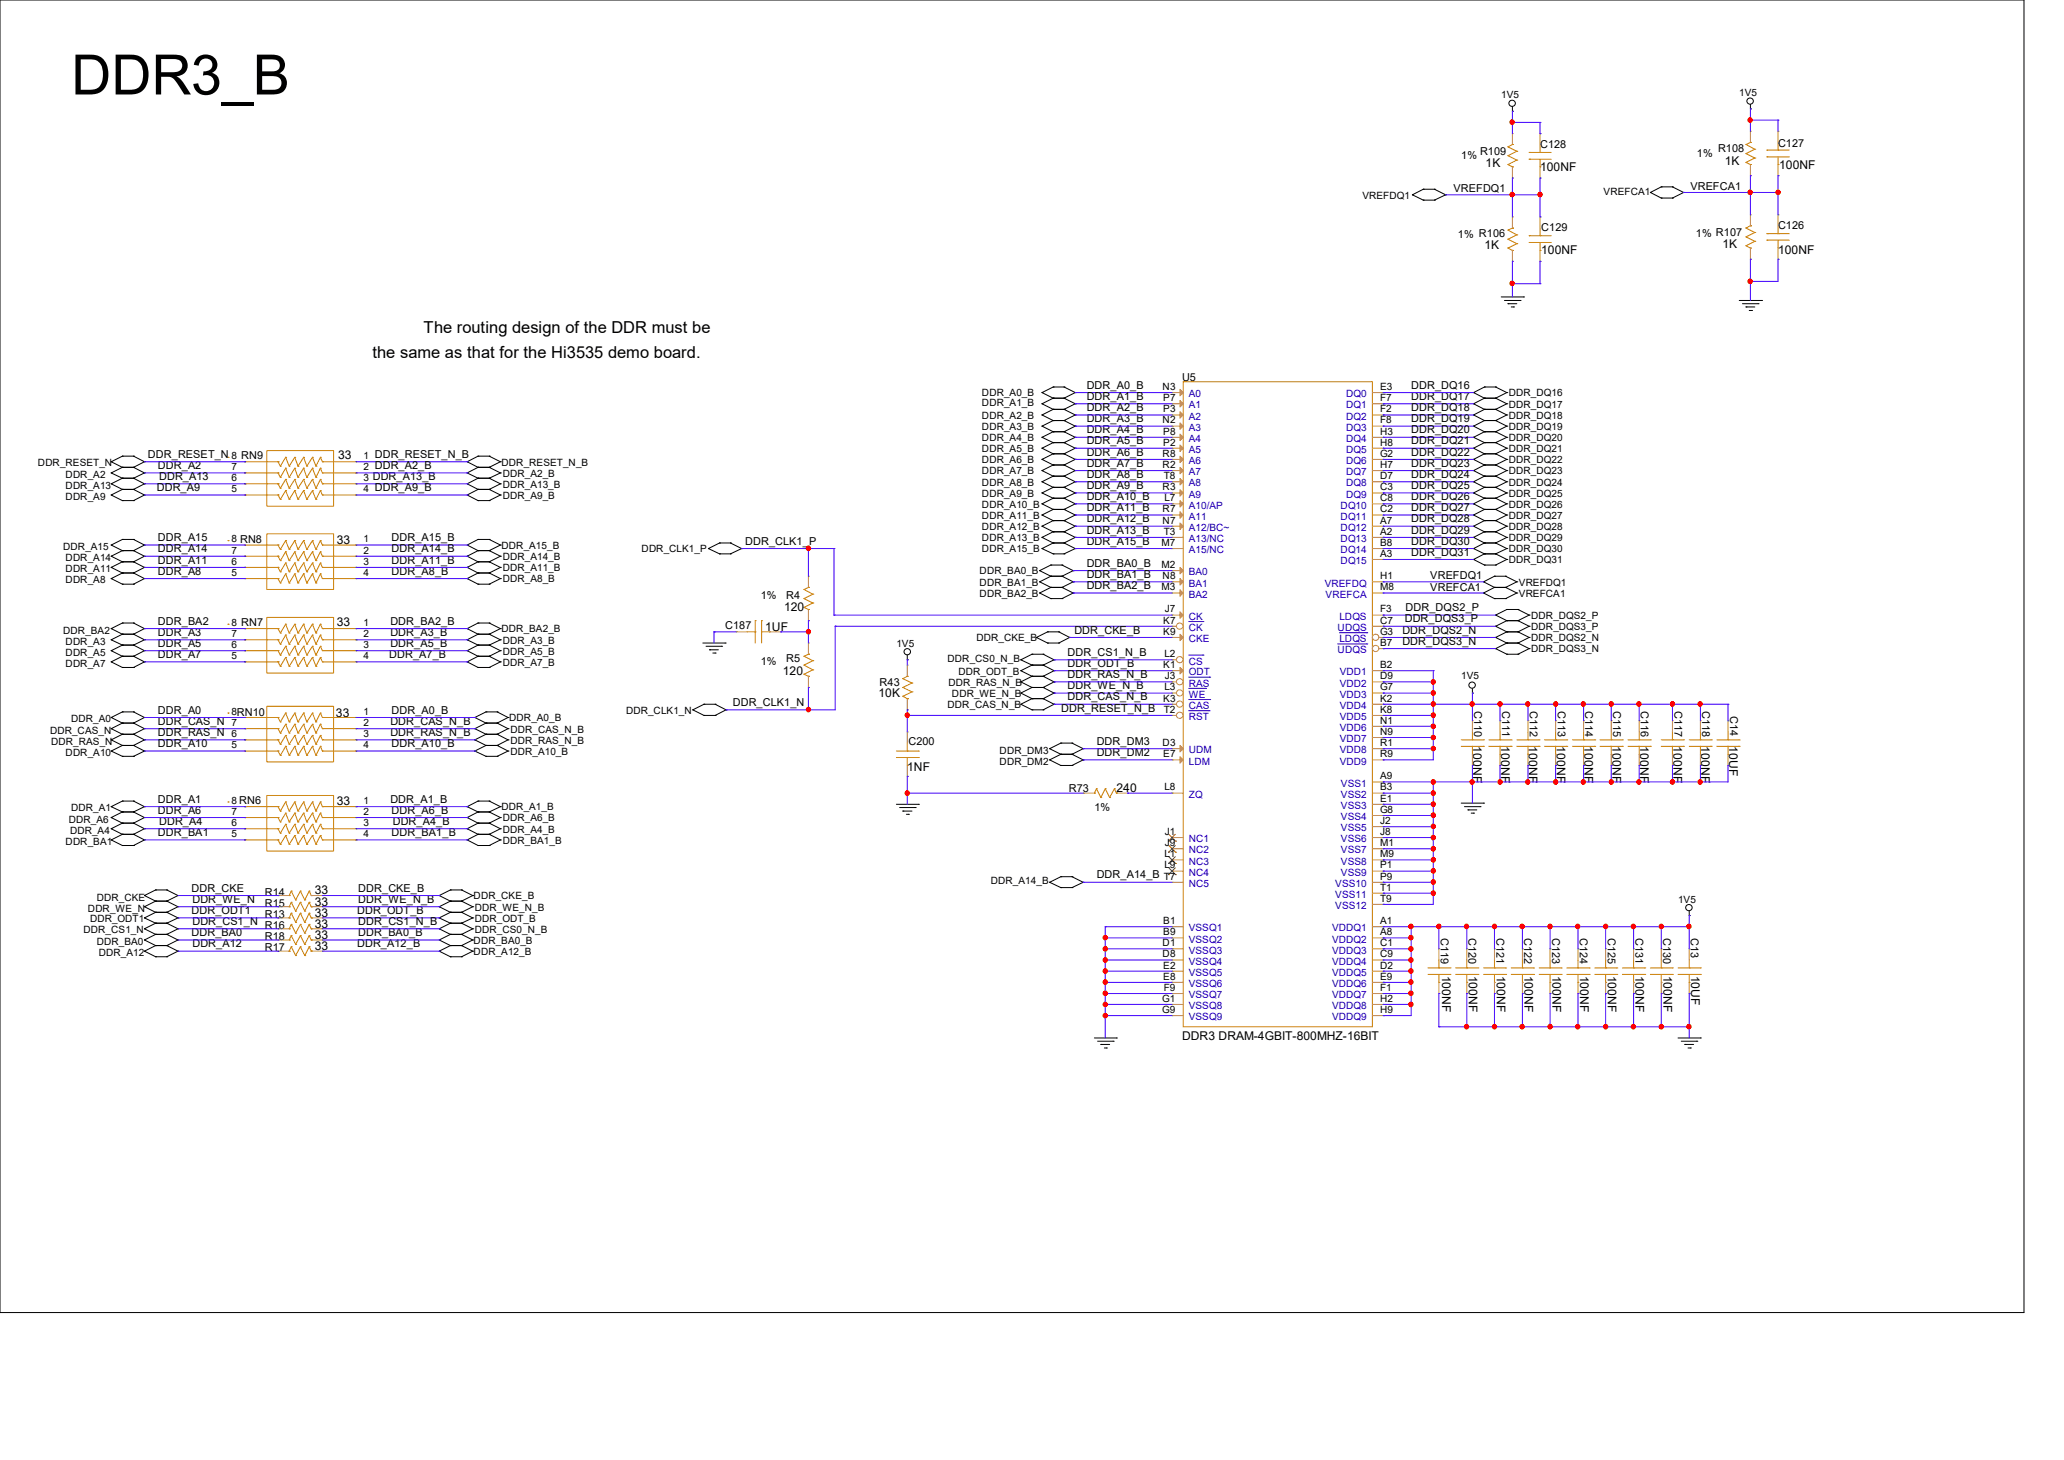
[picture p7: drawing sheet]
<svg xmlns="http://www.w3.org/2000/svg" width="297mm" height="210mm" viewBox="0 0 297 210" stroke-linecap="round" stroke-linejoin="round" font-family="sans-serif">
<defs><g id="words">
<text font-size="8" x="10.2" y="13.6">DDR3_B</text>
<g font-size="2.4">
<text x="61" y="48">The routing design of the DDR must be</text>
<text x="53.6" y="51.5">the same as that for the Hi3535 demo board.</text>
</g>
<g font-size="1.7">
<text x="248.2" y="23.7">1K</text>
<text x="213.8" y="24">1K</text>
<text x="221.6" y="24.6">100NF</text>
<text x="256" y="24.3">100NF</text>
<text x="213.6" y="35.9">1K</text>
<text x="247.9" y="35.7">1K</text>
<text x="221.8" y="36.5">100NF</text>
<text x="255.9" y="36.5">100NF</text>
<text x="48.6" y="66.1">33</text>
<text x="48.5" y="78.3">33</text>
<text x="112.8" y="87.8">120</text>
<text x="48.5" y="90.1">33</text>
<text x="110.1" y="90.7">1UF</text>
<text x="112.6" y="97.2">120</text>
<text x="126.4" y="100.3">10K</text>
<text x="48.3" y="103.1">33</text>
<text x="212" y="107.4" transform="rotate(90 212 107.4)">100NF</text>
<text x="216" y="107.4" transform="rotate(90 216 107.4)">100NF</text>
<text x="220" y="107.4" transform="rotate(90 220 107.4)">100NF</text>
<text x="224" y="107.4" transform="rotate(90 224 107.4)">100NF</text>
<text x="228" y="107.4" transform="rotate(90 228 107.4)">100NF</text>
<text x="232" y="107.4" transform="rotate(90 232 107.4)">100NF</text>
<text x="236" y="107.4" transform="rotate(90 236 107.4)">100NF</text>
<text x="240.8" y="107.4" transform="rotate(90 240.8 107.4)">100NF</text>
<text x="244.8" y="107.4" transform="rotate(90 244.8 107.4)">100NF</text>
<text x="248.8" y="107.4" transform="rotate(90 248.8 107.4)">10UF</text>
<text x="130.6" y="110.9">1NF</text>
<text x="160.7" y="114">240</text>
<text x="48.5" y="115.9">33</text>
<text x="45.3" y="130.3">33</text>
<text x="45.3" y="128.7">33</text>
<text x="45.3" y="131.9">33</text>
<text x="45.3" y="135.1">33</text>
<text x="45.3" y="136.7">33</text>
<text x="45.3" y="133.5">33</text>
<text x="207.5" y="140.3" transform="rotate(90 207.5 140.3)">100NF</text>
<text x="211.4" y="140.3" transform="rotate(90 211.4 140.3)">100NF</text>
<text x="215.4" y="140.3" transform="rotate(90 215.4 140.3)">100NF</text>
<text x="219.4" y="140.3" transform="rotate(90 219.4 140.3)">100NF</text>
<text x="223.4" y="140.3" transform="rotate(90 223.4 140.3)">100NF</text>
<text x="227.4" y="140.3" transform="rotate(90 227.4 140.3)">100NF</text>
<text x="231.4" y="140.3" transform="rotate(90 231.4 140.3)">100NF</text>
<text x="235.4" y="140.3" transform="rotate(90 235.4 140.3)">100NF</text>
<text x="239.4" y="140.3" transform="rotate(90 239.4 140.3)">100NF</text>
<text x="243.4" y="140.3" transform="rotate(90 243.4 140.3)">10UF</text>
<text x="170.1" y="149.6">DDR3 DRAM-4GBIT-800MHZ-16BIT</text>
</g>
<g font-size="1.6">
<text x="210.3" y="22.9">1%</text>
<text x="213" y="22.2">R109</text>
<text x="221.6" y="21.3">C128</text>
<text x="244.2" y="22.6">1%</text>
<text x="247.2" y="21.9">R108</text>
<text x="255.9" y="21.1">C127</text>
<text x="209.2" y="27.7">VREFDQ1</text>
<text x="243.2" y="27.3">VREFCA1</text>
<text x="209.8" y="34.2">1% R106</text>
<text x="221.8" y="33.3">C129</text>
<text x="244.1" y="34.1">1% R107</text>
<text x="255.9" y="33">C126</text>
<text x="156.4" y="55.9">DDR_A0_B</text>
<text x="156.4" y="57.5">DDR_A1_B</text>
<text x="156.4" y="59.1">DDR_A2_B</text>
<text x="170.1" y="54.7">U5</text>
<text x="203.1" y="57.5">DDR_DQ17</text>
<text x="203.1" y="59.1">DDR_DQ18</text>
<text x="203.1" y="55.9">DDR_DQ16</text>
<text x="21.3" y="65.9">DDR_RESET_N 8 RN9</text>
<text x="156.4" y="62.4">DDR_A4_B</text>
<text x="156.4" y="65.5">DDR_A6_B</text>
<text x="156.4" y="63.9">DDR_A5_B</text>
<text x="156.4" y="60.7">DDR_A3_B</text>
<text x="203.1" y="60.7">DDR_DQ19</text>
<text x="203.1" y="62.4">DDR_DQ20</text>
<text x="203.1" y="63.9">DDR_DQ21</text>
<text x="203.1" y="65.5">DDR_DQ22</text>
<text x="22.6" y="70.7">DDR_A9</text>
<text x="22.7" y="67.5">DDR_A2</text>
<text x="22.9" y="69">DDR_A13</text>
<text x="156.4" y="67.1">DDR_A7_B</text>
<text x="156.4" y="68.7">DDR_A8_B</text>
<text x="156.4" y="70.4">DDR_A9_B</text>
<text x="156.4" y="71.9">DDR_A10_B</text>
<text x="203.1" y="67.1">DDR_DQ23</text>
<text x="203.1" y="68.7">DDR_DQ24</text>
<text x="203.1" y="71.9">DDR_DQ26</text>
<text x="203.1" y="70.4">DDR_DQ25</text>
<text x="22.7" y="77.9">DDR_A15</text>
<text x="56.3" y="77.9">DDR_A15_B</text>
<text x="156.4" y="75.1">DDR_A12_B</text>
<text x="156.4" y="76.8">DDR_A13_B</text>
<text x="156.4" y="73.5">DDR_A11_B</text>
<text x="203.1" y="73.5">DDR_DQ27</text>
<text x="203.1" y="75.1">DDR_DQ28</text>
<text x="203.1" y="76.8">DDR_DQ29</text>
<text x="22.7" y="79.5">DDR_A14</text>
<text x="22.7" y="81.1">DDR_A11</text>
<text x="22.7" y="82.7">DDR_A8</text>
<text x="56.3" y="82.7">DDR_A8_B</text>
<text x="56.3" y="81.1">DDR_A11_B</text>
<text x="56.3" y="79.5">DDR_A14_B</text>
<text x="107.2" y="78.4">DDR_CLK1_P</text>
<text x="156.4" y="81.5">DDR_BA0_B</text>
<text x="156.4" y="83.1">DDR_BA1_B</text>
<text x="156.4" y="78.4">DDR_A15_B</text>
<text x="203.1" y="78.4">DDR_DQ30</text>
<text x="203.1" y="79.9">DDR_DQ31</text>
<text x="205.8" y="83.4">VREFDQ1</text>
<text x="22.7" y="89.9">DDR_BA2</text>
<text x="56.2" y="89.9">DDR_BA2_B</text>
<text x="109.5" y="86.1">1%</text>
<text x="113.1" y="86.1">R4</text>
<text x="156.4" y="84.8">DDR_BA2_B</text>
<text x="202.1" y="89.5">DDR_DQS3_P</text>
<text x="202.3" y="87.9">DDR_DQS2_P</text>
<text x="205.8" y="85">VREFCA1</text>
<text x="22.7" y="94.7">DDR_A7</text>
<text x="22.7" y="93">DDR_A5</text>
<text x="22.7" y="91.5">DDR_A3</text>
<text x="56" y="94.7">DDR_A7_B</text>
<text x="56.2" y="93">DDR_A5_B</text>
<text x="56.2" y="91.5">DDR_A3_B</text>
<text x="104.4" y="90.6">C187</text>
<text x="109.5" y="95.7">1%</text>
<text x="113.1" y="95.2">R5</text>
<text x="153.6" y="95.9">DDR_ODT_B</text>
<text x="153.6" y="94.4">DDR_CS1_N_B</text>
<text x="154.6" y="91.1">DDR_CKE_B</text>
<text x="201.8" y="91.1">DDR_DQS2_N</text>
<text x="201.8" y="92.8">DDR_DQS3_N</text>
<text x="105.5" y="101.6">DDR_CLK1_N</text>
<text x="126.6" y="98.7">R43</text>
<text x="153.6" y="99.1">DDR_WE_N_B</text>
<text x="153.6" y="97.5">DDR_RAS_N_B</text>
<text x="153.6" y="100.8">DDR_CAS_N_B</text>
<text x="22.7" y="104.3">DDR_CAS_N 7</text>
<text x="22.7" y="105.9">DDR_RAS_N 6</text>
<text x="22.7" y="102.7">DDR_A0</text>
<text x="22.7" y="107.5">DDR_A10</text>
<text x="56.2" y="105.9">DDR_RAS_N_B</text>
<text x="56.2" y="104.3">DDR_CAS_N_B</text>
<text x="56.3" y="102.7">DDR_A0_B</text>
<text x="56.3" y="107.5">DDR_A10_B</text>
<text x="130.7" y="107.2">C200</text>
<text x="152.7" y="102.4">DDR_RESET_N_B</text>
<text x="157.8" y="107.1">DDR_DM3</text>
<text x="212.1" y="102.2" transform="rotate(90 212.1 102.2)">C110</text>
<text x="216.1" y="102.2" transform="rotate(90 216.1 102.2)">C111</text>
<text x="220.1" y="102.2" transform="rotate(90 220.1 102.2)">C112</text>
<text x="224.1" y="102.2" transform="rotate(90 224.1 102.2)">C113</text>
<text x="228.1" y="102.2" transform="rotate(90 228.1 102.2)">C114</text>
<text x="232.2" y="102.2" transform="rotate(90 232.2 102.2)">C115</text>
<text x="236.1" y="102.2" transform="rotate(90 236.1 102.2)">C116</text>
<text x="241" y="102.2" transform="rotate(90 241 102.2)">C117</text>
<text x="244.9" y="102.2" transform="rotate(90 244.9 102.2)">C118</text>
<text x="249" y="103" transform="rotate(90 249 103)">C14</text>
<text x="153.8" y="113.9">R73</text>
<text x="157.8" y="108.8">DDR_DM2</text>
<text x="22.7" y="117.1">DDR_A6</text>
<text x="22.7" y="115.5">DDR_A1</text>
<text x="22.9" y="118.7">DDR_A4</text>
<text x="56.2" y="115.5">DDR_A1_B</text>
<text x="56.3" y="117.1">DDR_A6_B</text>
<text x="56.5" y="118.7">DDR_A4_B</text>
<text x="157.5" y="116.7">1%</text>
<text x="22.7" y="120.3">DDR_BA1</text>
<text x="56.3" y="120.3">DDR_BA1_B</text>
<text x="27.6" y="131.5">DDR_ODT1</text>
<text x="27.6" y="128.3">DDR_CKE</text>
<text x="27.7" y="129.9">DDR_WE_N</text>
<text x="38.1" y="130.4">R15</text>
<text x="38.1" y="128.8">R14</text>
<text x="38.1" y="132">R13</text>
<text x="51.4" y="131.5">DDR_ODT_B</text>
<text x="51.6" y="129.9">DDR_WE_N_B</text>
<text x="51.6" y="128.3">DDR_CKE_B</text>
<text x="157.8" y="126.4">DDR_A14_B T7</text>
<text x="27.6" y="134.7">DDR_BA0</text>
<text x="27.7" y="136.3">DDR_A12</text>
<text x="27.7" y="133.1">DDR_CS1_N</text>
<text x="38.1" y="135.2">R18</text>
<text x="38.1" y="136.8">R17</text>
<text x="38.1" y="133.6">R16</text>
<text x="51.4" y="136.3">DDR_A12_B</text>
<text x="51.6" y="134.7">DDR_BA0_B</text>
<text x="51.6" y="133.1">DDR_CS1_N_B</text>
<text x="207.3" y="134.9" transform="rotate(90 207.3 134.9)">C119</text>
<text x="211.3" y="134.9" transform="rotate(90 211.3 134.9)">C120</text>
<text x="215.3" y="134.9" transform="rotate(90 215.3 134.9)">C121</text>
<text x="219.3" y="134.9" transform="rotate(90 219.3 134.9)">C122</text>
<text x="223.3" y="134.9" transform="rotate(90 223.3 134.9)">C123</text>
<text x="227.3" y="134.9" transform="rotate(90 227.3 134.9)">C124</text>
<text x="231.3" y="134.9" transform="rotate(90 231.3 134.9)">C125</text>
<text x="235.3" y="134.9" transform="rotate(90 235.3 134.9)">C131</text>
<text x="239.3" y="134.9" transform="rotate(90 239.3 134.9)">C130</text>
<text x="243.3" y="134.9" transform="rotate(90 243.3 134.9)">C13</text>
</g>
<g font-size="1.4">
<text x="216" y="14.1">1V5</text>
<text x="250.3" y="13.8">1V5</text>
<text x="196" y="28.6">VREFDQ1</text>
<text x="230.8" y="28.1">VREFCA1</text>
<text x="141.3" y="57">DDR_A0_B</text>
<text x="141.3" y="58.5">DDR_A1_B</text>
<text x="167.3" y="56.1">N3</text>
<text x="167.4" y="57.7">P7</text>
<text x="167.4" y="59.3">P3</text>
<text x="198.6" y="56.1">E3</text>
<text x="198.6" y="57.7">F7</text>
<text x="198.6" y="59.3">F2</text>
<text x="217.1" y="57">DDR_DQ16</text>
<text x="217.1" y="58.6">DDR_DQ17</text>
<text x="141.3" y="60.2">DDR_A2_B</text>
<text x="141.3" y="61.8">DDR_A3_B</text>
<text x="141.3" y="63.5">DDR_A4_B</text>
<text x="141.3" y="65">DDR_A5_B</text>
<text x="167.3" y="60.9">N2</text>
<text x="167.3" y="65.7">R8</text>
<text x="167.4" y="62.5">P8</text>
<text x="167.4" y="64.1">P2</text>
<text x="198.6" y="60.9">F8</text>
<text x="198.6" y="62.5">H3</text>
<text x="198.6" y="64.1">H8</text>
<text x="198.6" y="65.7">G2</text>
<text x="217.1" y="60.2">DDR_DQ18</text>
<text x="217.1" y="61.8">DDR_DQ19</text>
<text x="217.1" y="63.5">DDR_DQ20</text>
<text x="217.1" y="65">DDR_DQ21</text>
<text x="5.5" y="67">DDR_RESET_N</text>
<text x="9.4" y="68.7">DDR_A2</text>
<text x="9.4" y="70.3">DDR_A13</text>
<text x="9.4" y="71.9">DDR_A9</text>
<text x="33.3" y="70.8">5</text>
<text x="33.3" y="69.2">6</text>
<text x="33.3" y="67.6">7</text>
<text x="52.3" y="66">1 DDR_RESET_N_B</text>
<text x="52.3" y="67.6">2 DDR_A2_B</text>
<text x="52.3" y="69.2">3 DDR_A13_B</text>
<text x="52.3" y="70.8">4 DDR_A9_B</text>
<text x="72.2" y="67">DDR_RESET_N_B</text>
<text x="72.3" y="68.6">DDR_A2_B</text>
<text x="72.3" y="70.1">DDR_A13_B</text>
<text x="72.3" y="71.8">DDR_A9_B</text>
<text x="141.3" y="68.2">DDR_A7_B</text>
<text x="141.3" y="69.8">DDR_A8_B</text>
<text x="141.3" y="71.5">DDR_A9_B</text>
<text x="141.3" y="66.6">DDR_A6_B</text>
<text x="167.3" y="67.3">R2</text>
<text x="167.3" y="70.5">R3</text>
<text x="167.5" y="68.9">T8</text>
<text x="198.6" y="67.3">H7</text>
<text x="198.6" y="68.9">D7</text>
<text x="198.6" y="70.5">C3</text>
<text x="217.1" y="66.6">DDR_DQ22</text>
<text x="217.1" y="68.2">DDR_DQ23</text>
<text x="217.1" y="69.8">DDR_DQ24</text>
<text x="217.1" y="71.5">DDR_DQ25</text>
<text x="141.3" y="73">DDR_A10_B</text>
<text x="141.3" y="74.6">DDR_A11_B</text>
<text x="141.3" y="76.2">DDR_A12_B</text>
<text x="141.3" y="77.9">DDR_A13_B</text>
<text x="167.3" y="73.7">R7</text>
<text x="167.3" y="75.3">N7</text>
<text x="167.5" y="76.9">T3</text>
<text x="167.6" y="72.1">L7</text>
<text x="198.6" y="72.1">C8</text>
<text x="198.6" y="73.7">C2</text>
<text x="198.6" y="75.3">A7</text>
<text x="198.6" y="76.9">A2</text>
<text x="217.1" y="73">DDR_DQ26</text>
<text x="217.1" y="74.6">DDR_DQ27</text>
<text x="217.1" y="76.2">DDR_DQ28</text>
<text x="217.1" y="77.9">DDR_DQ29</text>
<text x="9.1" y="79.1">DDR_A15</text>
<text x="9.4" y="80.7">DDR_A14</text>
<text x="9.4" y="83.9">DDR_A8</text>
<text x="9.4" y="82.3">DDR_A11</text>
<text x="33.3" y="82.8">5</text>
<text x="33.3" y="81.2">6</text>
<text x="33.3" y="79.6">7</text>
<text x="33.3" y="78">8 RN8</text>
<text x="52.3" y="78">1</text>
<text x="52.3" y="79.6">2</text>
<text x="52.3" y="81.2">3</text>
<text x="52.3" y="82.8">4</text>
<text x="72.2" y="79">DDR_A15_B</text>
<text x="72.3" y="82.2">DDR_A11_B</text>
<text x="72.3" y="80.6">DDR_A14_B</text>
<text x="72.3" y="83.8">DDR_A8_B</text>
<text x="92.3" y="79.5">DDR_CLK1_P</text>
<text x="141" y="82.6">DDR_BA0_B</text>
<text x="141.3" y="79.5">DDR_A15_B</text>
<text x="167.1" y="81.7">M2</text>
<text x="167.1" y="78.5">M7</text>
<text x="167.3" y="83.3">N8</text>
<text x="198.6" y="83.3">H1</text>
<text x="198.6" y="80.1">A3</text>
<text x="198.6" y="78.5">B8</text>
<text x="217.1" y="79.5">DDR_DQ30</text>
<text x="217.1" y="81">DDR_DQ31</text>
<text x="141" y="84.2">DDR_BA1_B</text>
<text x="141" y="85.9">DDR_BA2_B</text>
<text x="167.1" y="84.9">M3</text>
<text x="167.4" y="89.7">K7</text>
<text x="167.6" y="88.1">J7</text>
<text x="198.6" y="84.9">M8</text>
<text x="198.6" y="88.1">F3</text>
<text x="198.6" y="89.7">C7</text>
<text x="218.6" y="84.2">VREFDQ1</text>
<text x="218.6" y="85.9">VREFCA1</text>
<text x="220.3" y="89">DDR_DQS2_P</text>
<text x="9.1" y="91.1">DDR_BA2</text>
<text x="9.4" y="92.7">DDR_A3</text>
<text x="9.4" y="94.3">DDR_A5</text>
<text x="9.4" y="95.9">DDR_A7</text>
<text x="33.3" y="94.8">5</text>
<text x="33.3" y="93.2">6</text>
<text x="33.3" y="91.7">7</text>
<text x="33.3" y="90">8 RN7</text>
<text x="52.3" y="90">1</text>
<text x="52.3" y="91.7">2</text>
<text x="52.3" y="93.2">3</text>
<text x="52.3" y="94.8">4</text>
<text x="72.2" y="91">DDR_BA2_B</text>
<text x="72.3" y="94.1">DDR_A5_B</text>
<text x="72.3" y="92.6">DDR_A3_B</text>
<text x="72.3" y="95.8">DDR_A7_B</text>
<text x="129" y="93">1V5</text>
<text x="136.4" y="95.3">DDR_CS0_N_B</text>
<text x="140.5" y="92.2">DDR_CKE_B</text>
<text x="167.4" y="91.3">K9</text>
<text x="167.6" y="94.5">L2</text>
<text x="198.6" y="91.3">G3</text>
<text x="198.6" y="92.9">B7</text>
<text x="220.3" y="90.6">DDR_DQS3_P</text>
<text x="220.3" y="92.2">DDR_DQS2_N</text>
<text x="220.3" y="93.9">DDR_DQS3_N</text>
<text x="136.4" y="101.9">DDR_CAS_N_B</text>
<text x="136.5" y="98.6">DDR_RAS_N_B</text>
<text x="137" y="100.2">DDR_WE_N_B</text>
<text x="137.9" y="97">DDR_ODT_B</text>
<text x="167.4" y="96.1">K1</text>
<text x="167.4" y="100.9">K3</text>
<text x="167.6" y="99.3">L3</text>
<text x="167.6" y="97.7">J3</text>
<text x="198.6" y="96.1">B2</text>
<text x="198.6" y="97.7">D9</text>
<text x="198.6" y="99.3">G7</text>
<text x="198.6" y="100.9">K2</text>
<text x="210.3" y="97.7">1V5</text>
<text x="7.2" y="105.5">DDR_CAS_N</text>
<text x="7.4" y="107.1">DDR_RAS_N</text>
<text x="10.2" y="103.9">DDR_A0</text>
<text x="33.3" y="107.7">5</text>
<text x="33.3" y="102.8">8RN10</text>
<text x="52.3" y="102.8">1</text>
<text x="52.3" y="104.4">2</text>
<text x="52.3" y="106">3</text>
<text x="52.3" y="107.7">4</text>
<text x="73.3" y="103.8">DDR_A0_B</text>
<text x="73.4" y="105.4">DDR_CAS_N_B</text>
<text x="73.4" y="107">DDR_RAS_N_B</text>
<text x="90.1" y="102.7">DDR_CLK1_N</text>
<text x="167.3" y="107.3">D3</text>
<text x="167.5" y="102.5">T2</text>
<text x="198.6" y="102.5">K8</text>
<text x="198.6" y="104.1">N1</text>
<text x="198.6" y="105.7">N9</text>
<text x="198.6" y="107.3">R1</text>
<text x="9.4" y="108.7">DDR_A10</text>
<text x="73.4" y="108.6">DDR_A10_B</text>
<text x="143.8" y="108.4">DDR_DM3</text>
<text x="143.8" y="110">DDR_DM2</text>
<text x="167.4" y="108.9">E7</text>
<text x="167.6" y="113.7">L8</text>
<text x="198.6" y="108.9">R9</text>
<text x="198.6" y="112.1">A9</text>
<text x="198.6" y="113.7">B3</text>
<text x="9.9" y="118.3">DDR_A6</text>
<text x="10.1" y="119.9">DDR_A4</text>
<text x="10.2" y="116.7">DDR_A1</text>
<text x="33.3" y="118.8">6</text>
<text x="33.3" y="117.2">7</text>
<text x="33.3" y="115.7">8 RN6</text>
<text x="52.3" y="115.7">1</text>
<text x="52.3" y="117.2">2</text>
<text x="52.3" y="118.8">3</text>
<text x="72.2" y="116.6">DDR_A1_B</text>
<text x="72.3" y="118.2">DDR_A6_B</text>
<text x="72.3" y="119.8">DDR_A4_B</text>
<text x="198.6" y="115.3">E1</text>
<text x="198.6" y="116.9">G8</text>
<text x="198.6" y="118.5">J2</text>
<text x="9.4" y="121.5">DDR_BA1</text>
<text x="33.3" y="120.4">5</text>
<text x="52.3" y="120.4">4</text>
<text x="72.3" y="121.4">DDR_BA1_B</text>
<text x="167.6" y="123.3">L1</text>
<text x="167.6" y="124.9">L9</text>
<text x="167.6" y="120.1">J1</text>
<text x="167.6" y="121.7">J9</text>
<text x="198.6" y="120.1">J8</text>
<text x="198.6" y="121.7">M1</text>
<text x="198.6" y="123.3">M9</text>
<text x="198.6" y="124.9">P1</text>
<text x="12.7" y="131.1">DDR_WE_N</text>
<text x="13.9" y="129.5">DDR_CKE</text>
<text x="68.2" y="129.4">DDR_CKE_B</text>
<text x="68.3" y="131">DDR_WE_N_B</text>
<text x="142.6" y="127.1">DDR_A14_B</text>
<text x="198.6" y="126.5">P9</text>
<text x="198.6" y="128.1">T1</text>
<text x="198.6" y="129.7">T9</text>
<text x="241.5" y="129.8">1V5</text>
<text x="12" y="134.2">DDR_CS1_N</text>
<text x="13" y="132.6">DDR_ODT1</text>
<text x="13.9" y="135.9">DDR_BA0</text>
<text x="14.2" y="137.5">DDR_A12</text>
<text x="68.2" y="135.8">DDR_BA0_B</text>
<text x="68.2" y="137.4">DDR_A12_B</text>
<text x="68.3" y="132.6">DDR_ODT_B</text>
<text x="68.3" y="134.2">DDR_CS0_N_B</text>
<text x="167.3" y="136.1">D1</text>
<text x="167.3" y="137.7">D8</text>
<text x="167.4" y="132.9">B1</text>
<text x="167.4" y="134.5">B9</text>
<text x="198.6" y="132.9">A1</text>
<text x="198.6" y="134.5">A8</text>
<text x="198.6" y="136.1">C1</text>
<text x="198.6" y="137.7">C9</text>
<text x="167.4" y="139.3">E2</text>
<text x="167.4" y="140.9">E8</text>
<text x="167.5" y="142.5">F9</text>
<text x="198.6" y="139.3">D2</text>
<text x="198.6" y="140.9">E9</text>
<text x="198.6" y="142.5">F1</text>
<text x="167.3" y="144.1">G1</text>
<text x="167.3" y="145.7">G9</text>
<text x="198.6" y="144.1">H2</text>
<text x="198.6" y="145.7">H9</text>
</g>
<g font-size="1.4" fill="#00c">
<text x="171.1" y="57.1">A0</text>
<text x="171.1" y="58.8">A1</text>
<text x="193.7" y="57.1">DQ0</text>
<text x="193.7" y="58.8">DQ1</text>
<text x="171.1" y="60.4">A2</text>
<text x="171.1" y="62">A3</text>
<text x="171.1" y="63.6">A4</text>
<text x="171.1" y="65.2">A5</text>
<text x="193.7" y="60.4">DQ2</text>
<text x="193.7" y="62">DQ3</text>
<text x="193.7" y="63.6">DQ4</text>
<text x="193.7" y="65.2">DQ5</text>
<text x="171.1" y="66.8">A6</text>
<text x="171.1" y="68.4">A7</text>
<text x="171.1" y="70">A8</text>
<text x="171.1" y="71.6">A9</text>
<text x="193.7" y="66.8">DQ6</text>
<text x="193.7" y="68.4">DQ7</text>
<text x="193.7" y="70">DQ8</text>
<text x="193.7" y="71.6">DQ9</text>
<text x="171.1" y="78">A13/NC</text>
<text x="171.1" y="73.2">A10/AP</text>
<text x="171.1" y="74.8">A11</text>
<text x="171.1" y="76.4">A12/BC~</text>
<text x="192.9" y="73.2">DQ10</text>
<text x="192.9" y="74.8">DQ11</text>
<text x="192.9" y="76.4">DQ12</text>
<text x="192.9" y="78">DQ13</text>
<text x="171.1" y="82.8">BA0</text>
<text x="171.1" y="79.6">A15/NC</text>
<text x="192.9" y="81.2">DQ15</text>
<text x="192.9" y="79.6">DQ14</text>
<text x="171.1" y="89.2">CK</text>
<text x="171.1" y="84.4">BA1</text>
<text x="171.1" y="86">BA2</text>
<text x="190.6" y="84.4">VREFDQ</text>
<text x="190.8" y="86">VREFCA</text>
<text x="192.7" y="89.2">LDQS</text>
<text x="171.1" y="95.6">CS</text>
<text x="171.1" y="92.4">CKE</text>
<text x="171.1" y="90.8">CK</text>
<text x="192.5" y="90.8">UDQS</text>
<text x="192.5" y="94">UDQS</text>
<text x="192.7" y="92.4">LDQS</text>
<text x="171.1" y="97.2">ODT</text>
<text x="171.1" y="100.4">WE</text>
<text x="171.1" y="102">CAS</text>
<text x="171.1" y="98.8">RAS</text>
<text x="192.8" y="97.2">VDD1</text>
<text x="192.8" y="98.8">VDD2</text>
<text x="192.8" y="100.4">VDD3</text>
<text x="192.8" y="102">VDD4</text>
<text x="171.1" y="103.6">RST</text>
<text x="192.8" y="103.6">VDD5</text>
<text x="192.8" y="105.2">VDD6</text>
<text x="192.8" y="106.8">VDD7</text>
<text x="171.1" y="110">LDM</text>
<text x="171.1" y="108.4">UDM</text>
<text x="192.8" y="108.4">VDD8</text>
<text x="192.8" y="110">VDD9</text>
<text x="193" y="113.2">VSS1</text>
<text x="171.1" y="114.8">ZQ</text>
<text x="193" y="114.8">VSS2</text>
<text x="193" y="116.4">VSS3</text>
<text x="193" y="118">VSS4</text>
<text x="193" y="119.6">VSS5</text>
<text x="171.1" y="121.2">NC1</text>
<text x="171.1" y="122.8">NC2</text>
<text x="171.1" y="124.4">NC3</text>
<text x="171.1" y="126">NC4</text>
<text x="193" y="121.2">VSS6</text>
<text x="193" y="122.8">VSS7</text>
<text x="193" y="124.4">VSS8</text>
<text x="193" y="126">VSS9</text>
<text x="171.1" y="127.6">NC5</text>
<text x="192.2" y="127.6">VSS10</text>
<text x="192.2" y="129.2">VSS11</text>
<text x="192.2" y="130.8">VSS12</text>
<text x="171.1" y="134">VSSQ1</text>
<text x="171.1" y="135.6">VSSQ2</text>
<text x="171.1" y="137.2">VSSQ3</text>
<text x="191.7" y="134">VDDQ1</text>
<text x="191.7" y="135.6">VDDQ2</text>
<text x="191.7" y="137.2">VDDQ3</text>
<text x="171.1" y="138.8">VSSQ4</text>
<text x="171.1" y="140.4">VSSQ5</text>
<text x="171.1" y="142">VSSQ6</text>
<text x="171.1" y="143.6">VSSQ7</text>
<text x="191.7" y="138.8">VDDQ4</text>
<text x="191.7" y="140.4">VDDQ5</text>
<text x="191.7" y="142">VDDQ6</text>
<text x="191.7" y="143.6">VDDQ7</text>
<text x="171.1" y="145.2">VSSQ8</text>
<text x="171.1" y="146.8">VSSQ9</text>
<text x="191.7" y="145.2">VDDQ8</text>
<text x="191.7" y="146.8">VDDQ9</text>
</g>
</g></defs>
<g fill="none" stroke="#000" stroke-width=".14">
<path d="M0 0h291.3v188.8h-291.3zM217.6 16h.1M217.6 15.4v.6M251.9 15.7h.1M251.9 15v.7M203.2 28h.1M203.2 28l1.6 .8M204.8 27.2h.1M204.8 28.8h.1M204.8 27.2l-1.6 .8M204.8 27.2h1.6M204.8 28.8h1.6"/>
<path d="M206.4 27.2h.1M206.4 28.8h.1M206.4 27.2l1.6 .8M208 28h.1M208 28l-1.6 .8M237.5 27.7h.1M237.5 27.7l1.6 .8M239.1 26.9h.1M239.1 28.5h.1M239.1 26.9l-1.6 .8M239.1 26.9h1.6M239.1 28.5h1.6"/>
<path d="M240.7 26.9h.1M240.7 28.5h.1M240.7 26.9l1.6 .8M242.3 27.7h.1M242.3 27.7l-1.6 .8M149.9 56.5h.1M149.9 58.1h.1M149.9 59.7h.1M149.9 56.5l1.7 .8M149.9 58.1l1.7 .8M149.9 59.7l1.7 .8M151.6 55.7h.1"/>
<path d="M151.6 57.3h.1M151.6 58.9h.1M151.6 55.7l-1.7 .8M151.6 55.7h1.5M151.6 57.3h1.5M151.6 57.3l-1.7 .8M151.6 58.9h1.5M151.6 58.9l-1.7 .8M153.1 55.7h.1M153.1 57.3h.1M153.1 58.9h.1M153.1 55.7l1.6 .8"/>
<path d="M153.1 57.3l1.6 .8M153.1 58.9l1.6 .8M154.7 56.5h.1M154.7 58.1h.1M154.7 59.7h.1M154.7 56.5l-1.6 .8M154.7 58.1l-1.6 .8M154.7 59.7l-1.6 .8M212 56.5h.1M212 58.1h.1M212 59.7h.1M212 56.5l1.6 .8"/>
<path d="M212 58.1l1.6 .8M212 59.7l1.6 .8M213.6 55.7h.1M213.6 57.3h.1M213.6 58.9h.1M213.6 55.7h1.6M213.6 57.3h1.6M213.6 58.9h1.6M213.6 55.7l-1.6 .8M213.6 57.3l-1.6 .8M213.6 58.9l-1.6 .8M215.2 55.7h.1"/>
<path d="M215.2 57.3h.1M215.2 58.9h.1M215.2 55.7l1.6 .8M215.2 57.3l1.6 .8M215.2 58.9l1.6 .8M216 42.7h3.2M216.5 43.2h2.2M216.8 56.5h.1M216.8 58.1h.1M216.8 59.7h.1M216.8 56.5l-1.6 .8M216.8 58.1l-1.6 .8"/>
<path d="M216.8 59.7l-1.6 .8M217 43.7h.1M217 43.7h1.3M217.5 44.2h.3M217.8 44.2h.1M218.7 43.2h.1M219.2 42.7h.1M250.3 43.2h3.2M250.7 43.7h2.3M251.2 44.2h.1M251.2 44.2h1.3M251.7 44.7h.4"/>
<path d="M252.1 44.7h.1M253 43.7h.1M253.5 43.2h.1M16 78.4h.1M16 66.4h.1M16 68h.1M16 69.6h.1M16 71.2h.1M16 78.4l1.6 .8M16 66.4l1.6 .8M16 68l1.6 .8M16 69.6l1.6 .8"/>
<path d="M16 71.2l1.6 .8M17.6 79.2h.1M17.6 77.6h.1M17.6 65.6h.1M17.6 67.2h.1M17.6 68.8h.1M17.6 70.4h.1M17.6 72h.1M17.6 79.2l-1.6 .8M17.6 79.2h1.6M17.6 77.6l-1.6 .8M17.6 77.6h1.6"/>
<path d="M17.6 65.6l-1.6 .8M17.6 65.6h1.6M17.6 67.2h1.6M17.6 67.2l-1.6 .8M17.6 68.8h1.6M17.6 68.8l-1.6 .8M17.6 70.4h1.6M17.6 70.4l-1.6 .8M17.6 72h1.6M19.2 79.2h.1M19.2 77.6h.1M19.2 65.6h.1"/>
<path d="M19.2 67.2h.1M19.2 68.8h.1M19.2 70.4h.1M19.2 72h.1M19.2 79.2l1.6 .8M19.2 77.6l1.6 .8M19.2 65.6l1.6 .8M19.2 67.2l1.6 .8M19.2 68.8l1.6 .8M19.2 70.4l1.6 .8M20.8 78.4h.1M20.8 66.4h.1"/>
<path d="M20.8 68h.1M20.8 69.6h.1M20.8 71.2h.1M20.8 78.4l-1.6 .8M20.8 66.4l-1.6 .8M20.8 68l-1.6 .8M20.8 69.6l-1.6 .8M20.8 71.2l-1.6 .8M67.2 78.4h.1M67.2 66.4h.1M67.2 68h.1M67.2 69.6h.1"/>
<path d="M67.2 71.2h.1M67.2 78.4l1.6 .8M67.2 66.4l1.6 .8M67.2 68l1.6 .8M67.2 69.6l1.6 .8M67.2 71.2l1.6 .8M68.8 79.2h.1M68.8 77.6h.1M68.8 65.6h.1M68.8 67.2h.1M68.8 68.8h.1M68.8 70.4h.1"/>
<path d="M68.8 72h.1M68.8 79.2h1.6M68.8 77.6h1.6M68.8 65.6h1.6M68.8 67.2h1.6M68.8 68.8h1.6M68.8 70.4h1.6M68.8 72h1.6M68.8 79.2l-1.6 .8M68.8 77.6l-1.6 .8M68.8 65.6l-1.6 .8M68.8 67.2l-1.6 .8"/>
<path d="M68.8 68.8l-1.6 .8M68.8 70.4l-1.6 .8M70.4 79.2h.1M70.4 77.6h.1M70.4 65.6h.1M70.4 67.2h.1M70.4 68.8h.1M70.4 70.4h.1M70.4 72h.1M70.4 79.2l1.6 .8M70.4 77.6l1.6 .8M70.4 65.6l1.6 .8"/>
<path d="M70.4 67.2l1.6 .8M70.4 68.8l1.6 .8M70.4 70.4l1.6 .8M72 78.4h.1M72 66.4h.1M72 68h.1M72 69.6h.1M72 71.2h.1M72 78.4l-1.6 .8M72 66.4l-1.6 .8M72 68l-1.6 .8M72 69.6l-1.6 .8"/>
<path d="M72 71.2l-1.6 .8M101.9 78.9h.1M101.9 78.9l1.6 .8M103.5 78.1h.1M103.5 79.7h.1M103.5 78.1h1.6M103.5 79.7h1.6M103.5 78.1l-1.6 .8M105.1 78.1h.1M105.1 79.7h.1M105.1 78.1l1.6 .8M106.7 78.9h.1"/>
<path d="M106.7 78.9l-1.6 .8M149.9 67.7h.1M149.9 69.3h.1M149.9 70.9h.1M149.9 72.5h.1M149.9 74.1h.1M149.9 75.7h.1M149.9 77.3h.1M149.9 78.9h.1M149.9 61.3h.1M149.9 62.9h.1M149.9 64.5h.1"/>
<path d="M149.9 66.1h.1M149.9 67.7l1.7 .8M149.9 69.3l1.7 .8M149.9 70.9l1.7 .8M149.9 72.5l1.7 .8M149.9 74.1l1.7 .8M149.9 75.7l1.7 .8M149.9 77.3l1.7 .8M149.9 78.9l1.7 .8M149.9 61.3l1.7 .8M149.9 62.9l1.7 .8M149.9 64.5l1.7 .8"/>
<path d="M149.9 66.1l1.7 .8M151.6 66.9h.1M151.6 68.5h.1M151.6 70.1h.1M151.6 71.7h.1M151.6 73.3h.1M151.6 74.9h.1M151.6 76.5h.1M151.6 78.1h.1M151.6 79.7h.1M151.6 60.5h.1M151.6 62.1h.1"/>
<path d="M151.6 63.7h.1M151.6 65.3h.1M151.6 66.9l-1.7 .8M151.6 66.9h1.5M151.6 68.5h1.5M151.6 68.5l-1.7 .8M151.6 70.1h1.5M151.6 70.1l-1.7 .8M151.6 71.7h1.5M151.6 71.7l-1.7 .8M151.6 73.3h1.5M151.6 73.3l-1.7 .8"/>
<path d="M151.6 74.9h1.5M151.6 74.9l-1.7 .8M151.6 76.5h1.5M151.6 76.5l-1.7 .8M151.6 78.1h1.5M151.6 78.1l-1.7 .8M151.6 79.7h1.5M151.6 60.5h1.5M151.6 60.5l-1.7 .8M151.6 62.1h1.5M151.6 62.1l-1.7 .8M151.6 63.7h1.5"/>
<path d="M151.6 63.7l-1.7 .8M151.6 65.3h1.5M151.6 65.3l-1.7 .8M153.1 66.9h.1M153.1 68.5h.1M153.1 70.1h.1M153.1 71.7h.1M153.1 73.3h.1M153.1 74.9h.1M153.1 76.5h.1M153.1 78.1h.1M153.1 79.7h.1"/>
<path d="M153.1 60.5h.1M153.1 62.1h.1M153.1 63.7h.1M153.1 65.3h.1M153.1 66.9l1.6 .8M153.1 68.5l1.6 .8M153.1 70.1l1.6 .8M153.1 71.7l1.6 .8M153.1 73.3l1.6 .8M153.1 74.9l1.6 .8M153.1 76.5l1.6 .8M153.1 78.1l1.6 .8"/>
<path d="M153.1 60.5l1.6 .8M153.1 62.1l1.6 .8M153.1 63.7l1.6 .8M153.1 65.3l1.6 .8M154.7 67.7h.1M154.7 69.3h.1M154.7 70.9h.1M154.7 72.5h.1M154.7 74.1h.1M154.7 75.7h.1M154.7 77.3h.1M154.7 78.9h.1"/>
<path d="M154.7 61.3h.1M154.7 62.9h.1M154.7 64.5h.1M154.7 66.1h.1M154.7 67.7l-1.6 .8M154.7 69.3l-1.6 .8M154.7 70.9l-1.6 .8M154.7 72.5l-1.6 .8M154.7 74.1l-1.6 .8M154.7 75.7l-1.6 .8M154.7 77.3l-1.6 .8M154.7 78.9l-1.6 .8"/>
<path d="M154.7 61.3l-1.6 .8M154.7 62.9l-1.6 .8M154.7 64.5l-1.6 .8M154.7 66.1l-1.6 .8M212 61.3h.1M212 62.9h.1M212 64.5h.1M212 66.1h.1M212 67.7h.1M212 69.3h.1M212 70.9h.1M212 72.5h.1"/>
<path d="M212 74.1h.1M212 75.7h.1M212 77.3h.1M212 78.9h.1M212 61.3l1.6 .8M212 62.9l1.6 .8M212 64.5l1.6 .8M212 66.1l1.6 .8M212 67.7l1.6 .8M212 69.3l1.6 .8M212 70.9l1.6 .8M212 72.5l1.6 .8"/>
<path d="M212 74.1l1.6 .8M212 75.7l1.6 .8M212 77.3l1.6 .8M212 78.9l1.6 .8M213.6 60.5h.1M213.6 62.1h.1M213.6 63.7h.1M213.6 65.3h.1M213.6 66.9h.1M213.6 68.5h.1M213.6 70.1h.1M213.6 71.7h.1"/>
<path d="M213.6 73.3h.1M213.6 74.9h.1M213.6 76.5h.1M213.6 78.1h.1M213.6 79.7h.1M213.6 66.9h1.6M213.6 68.5h1.6M213.6 70.1h1.6M213.6 71.7h1.6M213.6 73.3h1.6M213.6 74.9h1.6M213.6 76.5h1.6"/>
<path d="M213.6 78.1h1.6M213.6 79.7h1.6M213.6 60.5h1.6M213.6 62.1h1.6M213.6 63.7h1.6M213.6 65.3h1.6M213.6 60.5l-1.6 .8M213.6 62.1l-1.6 .8M213.6 63.7l-1.6 .8M213.6 65.3l-1.6 .8M213.6 66.9l-1.6 .8M213.6 68.5l-1.6 .8"/>
<path d="M213.6 70.1l-1.6 .8M213.6 71.7l-1.6 .8M213.6 73.3l-1.6 .8M213.6 74.9l-1.6 .8M213.6 76.5l-1.6 .8M213.6 78.1l-1.6 .8M213.6 79.7l-1.6 .8M215.2 60.5h.1M215.2 62.1h.1M215.2 63.7h.1M215.2 65.3h.1M215.2 66.9h.1"/>
<path d="M215.2 68.5h.1M215.2 70.1h.1M215.2 71.7h.1M215.2 73.3h.1M215.2 74.9h.1M215.2 76.5h.1M215.2 78.1h.1M215.2 79.7h.1M215.2 60.5l1.6 .8M215.2 62.1l1.6 .8M215.2 63.7l1.6 .8M215.2 65.3l1.6 .8"/>
<path d="M215.2 66.9l1.6 .8M215.2 68.5l1.6 .8M215.2 70.1l1.6 .8M215.2 71.7l1.6 .8M215.2 73.3l1.6 .8M215.2 74.9l1.6 .8M215.2 76.5l1.6 .8M215.2 78.1l1.6 .8M215.2 79.7l1.6 .8M216.8 61.3h.1M216.8 62.9h.1M216.8 64.5h.1"/>
<path d="M216.8 66.1h.1M216.8 67.7h.1M216.8 69.3h.1M216.8 70.9h.1M216.8 72.5h.1M216.8 74.1h.1M216.8 75.7h.1M216.8 77.3h.1M216.8 78.9h.1M216.8 61.3l-1.6 .8M216.8 62.9l-1.6 .8M216.8 64.5l-1.6 .8"/>
<path d="M216.8 66.1l-1.6 .8M216.8 67.7l-1.6 .8M216.8 69.3l-1.6 .8M216.8 70.9l-1.6 .8M216.8 72.5l-1.6 .8M216.8 74.1l-1.6 .8M216.8 75.7l-1.6 .8M216.8 77.3l-1.6 .8M216.8 78.9l-1.6 .8M16 80h.1M16 83.2h.1M16 81.6h.1"/>
<path d="M16 92h.1M16 93.6h.1M16 95.2h.1M16 90.4h.1M16 80l1.6 .8M16 83.2l1.6 .8M16 81.6l1.6 .8M16 92l1.6 .8M16 93.6l1.6 .8M16 95.2l1.6 .8M16 90.4l1.6 .8M17.6 80.8h.1"/>
<path d="M17.6 82.4h.1M17.6 84h.1M17.6 91.2h.1M17.6 92.8h.1M17.6 94.4h.1M17.6 96h.1M17.6 89.6h.1M17.6 80.8h1.6M17.6 82.4l-1.6 .8M17.6 82.4h1.6M17.6 84h1.6M17.6 80.8l-1.6 .8"/>
<path d="M17.6 91.2l-1.6 .8M17.6 91.2h1.6M17.6 92.8h1.6M17.6 92.8l-1.6 .8M17.6 94.4h1.6M17.6 94.4l-1.6 .8M17.6 96h1.6M17.6 89.6l-1.6 .8M17.6 89.6h1.6M19.2 80.8h.1M19.2 82.4h.1M19.2 84h.1"/>
<path d="M19.2 91.2h.1M19.2 92.8h.1M19.2 94.4h.1M19.2 96h.1M19.2 89.6h.1M19.2 82.4l1.6 .8M19.2 80.8l1.6 .8M19.2 91.2l1.6 .8M19.2 92.8l1.6 .8M19.2 94.4l1.6 .8M19.2 89.6l1.6 .8M20.8 80h.1"/>
<path d="M20.8 83.2h.1M20.8 81.6h.1M20.8 92h.1M20.8 93.6h.1M20.8 95.2h.1M20.8 90.4h.1M20.8 80l-1.6 .8M20.8 83.2l-1.6 .8M20.8 81.6l-1.6 .8M20.8 92l-1.6 .8M20.8 93.6l-1.6 .8M20.8 95.2l-1.6 .8"/>
<path d="M20.8 90.4l-1.6 .8M67.2 81.6h.1M67.2 80h.1M67.2 83.2h.1M67.2 93.6h.1M67.2 92h.1M67.2 90.4h.1M67.2 95.2h.1M67.2 81.6l1.6 .8M67.2 80l1.6 .8M67.2 83.2l1.6 .8M67.2 93.6l1.6 .8"/>
<path d="M67.2 92l1.6 .8M67.2 90.4l1.6 .8M67.2 95.2l1.6 .8M68.8 80.8h.1M68.8 82.4h.1M68.8 84h.1M68.8 92.8h.1M68.8 94.4h.1M68.8 91.2h.1M68.8 89.6h.1M68.8 96h.1M68.8 80.8h1.6"/>
<path d="M68.8 82.4h1.6M68.8 84h1.6M68.8 91.2h1.6M68.8 92.8h1.6M68.8 94.4h1.6M68.8 96h1.6M68.8 89.6h1.6M68.8 80.8l-1.6 .8M68.8 82.4l-1.6 .8M68.8 92.8l-1.6 .8M68.8 91.2l-1.6 .8M68.8 89.6l-1.6 .8"/>
<path d="M68.8 94.4l-1.6 .8M70.4 80.8h.1M70.4 82.4h.1M70.4 84h.1M70.4 92.8h.1M70.4 94.4h.1M70.4 91.2h.1M70.4 89.6h.1M70.4 96h.1M70.4 80.8l1.6 .8M70.4 82.4l1.6 .8M70.4 92.8l1.6 .8"/>
<path d="M70.4 91.2l1.6 .8M70.4 89.6l1.6 .8M70.4 94.4l1.6 .8M72 81.6h.1M72 80h.1M72 83.2h.1M72 93.6h.1M72 92h.1M72 90.4h.1M72 95.2h.1M72 81.6l-1.6 .8M72 80l-1.6 .8"/>
<path d="M72 83.2l-1.6 .8M72 93.6l-1.6 .8M72 92l-1.6 .8M72 90.4l-1.6 .8M72 95.2l-1.6 .8M101.1 92.5h3.3M101.6 93h2.2M102.1 93.5h.1M102.1 93.5h1.3M102.6 93.9h.3M102.9 93.9h.1M103.8 93h.1"/>
<path d="M104.4 92.5h.1M130.6 94.9h.1M130.6 94.2v.7M146.9 98.1h.1M146.9 96.5h.1M146.9 94.9h.1M146.9 99.7h.1M146.9 98.1l1.6 .8M146.9 96.5l1.6 .8M146.9 94.9l1.6 .8M146.9 99.7l1.6 .8M148.5 97.3h.1"/>
<path d="M148.5 98.9h.1M148.5 95.7h.1M148.5 94.1h.1M148.5 97.3l-1.6 .8M148.5 97.3h1.6M148.5 98.9h1.6M148.5 95.7l-1.6 .8M148.5 95.7h1.6M148.5 94.1l-1.6 .8M148.5 94.1h1.6M148.5 98.9l-1.6 .8M149.1 91.7h.1"/>
<path d="M149.1 91.7l1.6 .8M149.6 82.1h.1M149.6 83.7h.1M149.6 85.3h.1M149.6 82.1l1.6 .8M149.6 83.7l1.6 .8M149.6 85.3l1.6 .8M150.1 97.3h.1M150.1 98.9h.1M150.1 95.7h.1M150.1 94.1h.1M150.1 97.3l1.6 .8"/>
<path d="M150.1 95.7l1.6 .8M150.1 94.1l1.6 .8M150.1 98.9l1.6 .8M150.7 90.9h.1M150.7 92.5h.1M150.7 90.9l-1.6 .8M150.7 90.9h1.7M150.7 92.5h1.7M151.2 81.3h.1M151.2 82.9h.1M151.2 84.5h.1M151.2 86.1h.1"/>
<path d="M151.2 81.3l-1.6 .8M151.2 81.3h1.6M151.2 82.9h1.6M151.2 82.9l-1.6 .8M151.2 84.5h1.6M151.2 84.5l-1.6 .8M151.2 86.1h1.6M151.7 98.1h.1M151.7 96.5h.1M151.7 94.9h.1M151.7 99.7h.1M151.7 98.1l-1.6 .8"/>
<path d="M151.7 96.5l-1.6 .8M151.7 94.9l-1.6 .8M151.7 99.7l-1.6 .8M152.4 90.9h.1M152.4 92.5h.1M152.4 90.9l1.5 .8M152.8 81.3h.1M152.8 82.9h.1M152.8 84.5h.1M152.8 86.1h.1M152.8 81.3l1.6 .8M152.8 82.9l1.6 .8"/>
<path d="M152.8 84.5l1.6 .8M153.9 91.7h.1M153.9 91.7l-1.5 .8M154.4 82.1h.1M154.4 83.7h.1M154.4 85.3h.1M154.4 82.1l-1.6 .8M154.4 83.7l-1.6 .8M154.4 85.3l-1.6 .8M211.9 99.7h.1M211.9 99.1v.6M212 80.5h.1"/>
<path d="M212 80.5l1.6 .8M213.5 83.7h.1M213.5 85.3h.1M213.5 83.7l1.6 .8M213.5 85.3l1.6 .8M213.6 81.3h.1M213.6 81.3h1.6M215.1 82.9h.1M215.1 84.5h.1M215.1 86.1h.1M215.1 82.9h1.6M215.1 84.5h1.6"/>
<path d="M215.1 86.1h1.6M215.1 82.9l-1.6 .8M215.1 84.5l-1.6 .8M215.2 81.3h.1M215.2 88.5h.1M215.2 90.1h.1M215.2 91.7h.1M215.2 93.3h.1M215.2 88.5l1.6 .8M215.2 90.1l1.6 .8M215.2 91.7l1.6 .8M215.2 93.3l1.6 .8"/>
<path d="M216.7 82.9h.1M216.7 84.5h.1M216.7 86.1h.1M216.7 82.9l1.6 .8M216.7 84.5l1.6 .8M216.8 80.5h.1M216.8 87.7h.1M216.8 89.3h.1M216.8 90.9h.1M216.8 92.5h.1M216.8 94.1h.1M216.8 90.9h1.6"/>
<path d="M216.8 92.5h1.6M216.8 94.1h1.6M216.8 80.5l-1.6 .8M216.8 87.7l-1.6 .8M216.8 87.7h1.6M216.8 89.3h1.6M216.8 89.3l-1.6 .8M216.8 90.9l-1.6 .8M216.8 92.5l-1.6 .8M218.3 83.7h.1M218.3 85.3h.1M218.3 83.7l-1.6 .8"/>
<path d="M218.3 85.3l-1.6 .8M218.4 87.7h.1M218.4 89.3h.1M218.4 90.9h.1M218.4 92.5h.1M218.4 94.1h.1M218.4 87.7l1.6 .8M218.4 89.3l1.6 .8M218.4 90.9l1.6 .8M218.4 92.5l1.6 .8M220 88.5h.1M220 90.1h.1"/>
<path d="M220 91.7h.1M220 93.3h.1M220 88.5l-1.6 .8M220 90.1l-1.6 .8M220 91.7l-1.6 .8M220 93.3l-1.6 .8M16 117.6h.1M16 119.2h.1M16 116h.1M16 106.4h.1M16 104.8h.1M16 103.2h.1"/>
<path d="M16 108h.1M16 117.6l1.6 .8M16 119.2l1.6 .8M16 116l1.6 .8M16 106.4l1.6 .8M16 104.8l1.6 .8M16 103.2l1.6 .8M16 108l1.6 .8M17.6 116.8h.1M17.6 118.4h.1M17.6 115.2h.1M17.6 105.6h.1"/>
<path d="M17.6 107.2h.1M17.6 104h.1M17.6 102.4h.1M17.6 108.8h.1M17.6 116.8l-1.6 .8M17.6 116.8h1.6M17.6 118.4h1.6M17.6 118.4l-1.6 .8M17.6 115.2l-1.6 .8M17.6 115.2h1.6M17.6 105.6l-1.6 .8M17.6 105.6h1.6"/>
<path d="M17.6 107.2h1.6M17.6 104l-1.6 .8M17.6 104h1.6M17.6 102.4l-1.6 .8M17.6 102.4h1.6M17.6 107.2l-1.6 .8M17.6 108.8h1.6M19.2 116.8h.1M19.2 118.4h.1M19.2 115.2h.1M19.2 105.6h.1M19.2 107.2h.1"/>
<path d="M19.2 104h.1M19.2 102.4h.1M19.2 108.8h.1M19.2 116.8l1.6 .8M19.2 118.4l1.6 .8M19.2 115.2l1.6 .8M19.2 105.6l1.6 .8M19.2 104l1.6 .8M19.2 102.4l1.6 .8M19.2 107.2l1.6 .8M20.8 117.6h.1M20.8 119.2h.1"/>
<path d="M20.8 116h.1M20.8 106.4h.1M20.8 104.8h.1M20.8 103.2h.1M20.8 108h.1M20.8 117.6l-1.6 .8M20.8 119.2l-1.6 .8M20.8 116l-1.6 .8M20.8 106.4l-1.6 .8M20.8 104.8l-1.6 .8M20.8 103.2l-1.6 .8M20.8 108l-1.6 .8"/>
<path d="M67.2 117.6h.1M67.2 119.2h.1M67.2 116h.1M67.2 117.6l1.6 .8M67.2 119.2l1.6 .8M67.2 116l1.6 .8M68.3 104.8h.1M68.3 106.4h.1M68.3 108h.1M68.3 103.2h.1M68.3 104.8l1.6 .8M68.3 106.4l1.6 .8"/>
<path d="M68.3 108l1.6 .8M68.3 103.2l1.6 .8M68.8 116.8h.1M68.8 118.4h.1M68.8 115.2h.1M68.8 116.8h1.6M68.8 118.4h1.6M68.8 115.2h1.6M68.8 116.8l-1.6 .8M68.8 118.4l-1.6 .8M68.8 115.2l-1.6 .8M69.9 104h.1"/>
<path d="M69.9 105.6h.1M69.9 107.2h.1M69.9 108.8h.1M69.9 102.4h.1M69.9 105.6h1.6M69.9 107.2h1.6M69.9 104h1.6M69.9 102.4h1.6M69.9 108.8h1.6M69.9 104l-1.6 .8M69.9 105.6l-1.6 .8M69.9 107.2l-1.6 .8"/>
<path d="M69.9 102.4l-1.6 .8M70.4 116.8h.1M70.4 118.4h.1M70.4 115.2h.1M70.4 116.8l1.6 .8M70.4 118.4l1.6 .8M70.4 115.2l1.6 .8M71.5 104h.1M71.5 105.6h.1M71.5 107.2h.1M71.5 108.8h.1M71.5 102.4h.1"/>
<path d="M71.5 104l1.6 .8M71.5 105.6l1.6 .8M71.5 107.2l1.6 .8M71.5 102.4l1.6 .8M72 117.6h.1M72 119.2h.1M72 116h.1M72 117.6l-1.6 .8M72 119.2l-1.6 .8M72 116l-1.6 .8M73.1 104.8h.1M73.1 106.4h.1"/>
<path d="M73.1 108h.1M73.1 103.2h.1M73.1 104.8l-1.6 .8M73.1 106.4l-1.6 .8M73.1 108l-1.6 .8M73.1 103.2l-1.6 .8M99.7 102.1h.1M99.7 102.1l1.6 .8M101.3 101.3h.1M101.3 102.9h.1M101.3 101.3l-1.6 .8M101.3 101.3h1.6"/>
<path d="M101.3 102.9h1.6M102.9 101.3h.1M102.9 102.9h.1M102.9 101.3l1.6 .8M104.5 102.1h.1M104.5 102.1l-1.6 .8M129 115.7h3.2M129.5 116.2h2.2M129.9 116.7h.1M129.9 116.7h1.3M130.4 117.1h.3M130.7 117.1h.1"/>
<path d="M131.7 116.2h.1M132.2 115.7h.1M146.9 101.3h.1M146.9 101.3l1.6 .8M148.5 100.5h.1M148.5 102.1h.1M148.5 100.5h1.6M148.5 100.5l-1.6 .8M148.5 102.1h1.6M150.1 100.5h.1M150.1 102.1h.1M150.1 100.5l1.6 .8"/>
<path d="M151 107.7h.1M151 109.3h.1M151 107.7l1.7 .8M151 109.3l1.7 .8M151.7 101.3h.1M151.7 101.3l-1.6 .8M152.7 106.9h.1M152.7 108.5h.1M152.7 110.1h.1M152.7 106.9l-1.7 .8M152.7 106.9h1.6M152.7 108.5h1.6"/>
<path d="M152.7 108.5l-1.7 .8M152.7 110.1h1.6M154.3 106.9h.1M154.3 108.5h.1M154.3 110.1h.1M154.3 106.9l1.6 .8M154.3 108.5l1.6 .8M155.9 107.7h.1M155.9 109.3h.1M155.9 107.7l-1.6 .8M155.9 109.3l-1.6 .8M210.3 115.5h3.2"/>
<path d="M210.7 116h2.3M211.2 116.5h.1M211.2 116.5h1.3M211.7 117h.3M212 117h.1M213 116h.1M213.5 115.5h.1M16 120.8h.1M16 120.8l1.6 .8M17.6 120h.1M17.6 121.6h.1M17.6 120h1.6"/>
<path d="M17.6 120l-1.6 .8M17.6 121.6h1.6M19.2 120h.1M19.2 121.6h.1M19.2 120l1.6 .8M20.8 120.8h.1M20.8 132h.1M20.8 130.4h.1M20.8 128.8h.1M20.8 133.6h.1M20.8 136.8h.1M20.8 135.2h.1"/>
<path d="M20.8 120.8l-1.6 .8M20.8 132l1.6 .8M20.8 130.4l1.6 .8M20.8 128.8l1.6 .8M20.8 133.6l1.6 .8M20.8 136.8l1.6 .8M20.8 135.2l1.6 .8M22.4 131.2h.1M22.4 132.8h.1M22.4 129.6h.1M22.4 128h.1M22.4 134.4h.1"/>
<path d="M22.4 136h.1M22.4 137.6h.1M22.4 131.2l-1.6 .8M22.4 131.2h1.6M22.4 132.8h1.6M22.4 129.6l-1.6 .8M22.4 129.6h1.6M22.4 128l-1.6 .8M22.4 128h1.6M22.4 132.8l-1.6 .8M22.4 134.4h1.6M22.4 136l-1.6 .8"/>
<path d="M22.4 136h1.6M22.4 137.6h1.6M22.4 134.4l-1.6 .8M24 131.2h.1M24 132.8h.1M24 129.6h.1M24 128h.1M24 134.4h.1M24 136h.1M24 137.6h.1M24 131.2l1.6 .8M24 129.6l1.6 .8"/>
<path d="M24 128l1.6 .8M24 132.8l1.6 .8M24 136l1.6 .8M24 134.4l1.6 .8M25.6 132h.1M25.6 130.4h.1M25.6 128.8h.1M25.6 133.6h.1M25.6 136.8h.1M25.6 135.2h.1M25.6 132l-1.6 .8M25.6 130.4l-1.6 .8"/>
<path d="M25.6 128.8l-1.6 .8M25.6 133.6l-1.6 .8M25.6 136.8l-1.6 .8M25.6 135.2l-1.6 .8M63.2 132h.1M63.2 133.6h.1M63.2 128.8h.1M63.2 130.4h.1M63.2 135.2h.1M63.2 136.8h.1M63.2 132l1.6 .8M63.2 133.6l1.6 .8"/>
<path d="M63.2 128.8l1.6 .8M63.2 130.4l1.6 .8M63.2 135.2l1.6 .8M63.2 136.8l1.6 .8M64.8 131.2h.1M64.8 132.8h.1M64.8 134.4h.1M64.8 128h.1M64.8 129.6h.1M64.8 136h.1M64.8 137.6h.1M64.8 131.2h1.6"/>
<path d="M64.8 132.8h1.6M64.8 129.6h1.6M64.8 128h1.6M64.8 134.4h1.6M64.8 136h1.6M64.8 137.6h1.6M64.8 131.2l-1.6 .8M64.8 132.8l-1.6 .8M64.8 128l-1.6 .8M64.8 129.6l-1.6 .8M64.8 134.4l-1.6 .8M64.8 136l-1.6 .8"/>
<path d="M66.4 131.2h.1M66.4 132.8h.1M66.4 134.4h.1M66.4 128h.1M66.4 129.6h.1M66.4 136h.1M66.4 137.6h.1M66.4 131.2l1.6 .8M66.4 132.8l1.6 .8M66.4 128l1.6 .8M66.4 129.6l1.6 .8M66.4 134.4l1.6 .8"/>
<path d="M66.4 136l1.6 .8M67.2 120.8h.1M67.2 120.8l1.6 .8M68 132h.1M68 133.6h.1M68 128.8h.1M68 130.4h.1M68 135.2h.1M68 136.8h.1M68 132l-1.6 .8M68 133.6l-1.6 .8M68 128.8l-1.6 .8"/>
<path d="M68 130.4l-1.6 .8M68 135.2l-1.6 .8M68 136.8l-1.6 .8M68.8 120h.1M68.8 121.6h.1M68.8 120h1.6M68.8 121.6h1.6M68.8 120l-1.6 .8M70.4 120h.1M70.4 121.6h.1M70.4 120l1.6 .8M72 120.8h.1"/>
<path d="M72 120.8l-1.6 .8M151 126.9h.1M151 126.9l1.7 .8M152.7 126.1h.1M152.7 127.7h.1M152.7 126.1l-1.7 .8M152.7 126.1h1.6M152.7 127.7h1.6M154.3 126.1h.1M154.3 127.7h.1M154.3 126.1l1.6 .8M155.9 126.9h.1"/>
<path d="M155.9 126.9l-1.6 .8M243.1 131.7h.1M243.1 131.1v.6M157.5 149.3h3.2M157.9 149.8h2.3M158.4 150.2h.1M158.4 150.2h1.3M158.9 150.7h.3M159.2 150.7h.1M160.2 149.8h.1M160.7 149.3h.1M241.5 149.3h3.2"/>
<path d="M241.9 149.8h2.3M242.4 150.2h.1M242.4 150.2h1.3M242.9 150.7h.3M243.2 150.7h.1M244.2 149.8h.1M244.7 149.3h.1"/>
<circle cx="217.6" cy="14.9" r=".46"/>
<circle cx="251.9" cy="14.5" r=".46"/>
<circle cx="130.6" cy="93.7" r=".46"/>
<circle cx="211.8" cy="98.6" r=".46"/>
<circle cx="243" cy="130.6" r=".46"/>
</g>
<g fill="none" stroke="#cc8006" stroke-width=".14">
<path d="M217 35.7h.1M217 34.4h.1M217 33.1h.1M217 23.7h.1M217 22.4h.1M217 21.1h.1M217 35.7l.6 .3M217 34.4l1.3 .7M217 33.1l1.3 .7M217 23.7l.6 .3M217 22.4l1.3 .6M217 21.1l1.3 .7"/>
<path d="M217.6 32.8h.1M217.6 36h.1M217.6 20.8h.1M217.6 24h.1M217.6 32.8l-.6 .3M217.6 20.8l-.6 .3M218.3 33.8h.1M218.3 35.1h.1M218.3 21.8h.1M218.3 23h.1M218.3 33.8l-1.3 .6M218.3 35.1l-1.3 .6"/>
<path d="M218.3 21.8l-1.3 .6M218.3 23l-1.3 .7M220 34.9h.1M220 33.9h.1M220 22.9h.1M220 21.9h.1M220 34.9h3.2M220 33.9h3.2M220 22.9h3.2M220 21.9h3.2M221.6 36h.1M221.6 33.9h.1"/>
<path d="M221.6 24h.1M221.6 21.9h.1M221.6 20.8v1.1M221.6 22.9v1.1M221.6 32.8v1.1M221.6 34.9v1.1M170.3 54.9h27.2v92.8h-27.2zM32.8 65.8h.1M32.8 77.8h.1M35.2 66.4h.1M35.2 68h.1M35.2 69.6h.1"/>
<path d="M35.2 71.2h.1M35.2 78.4h.1M35.2 66.4h4.8M35.2 68h4.8M35.2 69.6h4.8M35.2 71.2h4.8M35.2 78.4h4.8M38.4 64.8h9.6v8h-9.6zM38.4 76.8h9.6v8h-9.6zM40 66.4h.1M40 68h.1M40 69.6h.1"/>
<path d="M40 71.2h.1M40 78.4h.1M40 66.4l.3 .7M40 68l.3 .7M40 69.6l.3 .6M40 71.2l.3 .6M40 78.4l.3 .6M40.3 67.1h.1M40.3 68.7h.1M40.3 70.2h.1M40.3 71.8h.1M40.3 79h.1"/>
<path d="M41.1 65.8h.1M41.1 67.4h.1M41.1 69h.1M41.1 70.6h.1M41.1 77.8h.1M41.1 79.4h.1M41.1 65.8l.5 1.3M41.1 65.8l-.8 1.3M41.1 67.4l.5 1.3M41.1 67.4l-.8 1.3M41.1 69l.5 1.2M41.1 69l-.8 1.2"/>
<path d="M41.1 70.6l.5 1.2M41.1 70.6l-.8 1.2M41.1 77.8l.5 1.2M41.1 77.8l-.8 1.2M41.1 79.4l.5 1.2M41.1 79.4l-.8 1.2M41.6 67.1h.1M41.6 68.7h.1M41.6 70.2h.1M41.6 71.8h.1M41.6 79h.1M42.4 65.8h.1"/>
<path d="M42.4 67.4h.1M42.4 69h.1M42.4 70.6h.1M42.4 77.8h.1M42.4 79.4h.1M42.4 65.8l.5 1.3M42.4 65.8l-.8 1.3M42.4 67.4l.5 1.3M42.4 67.4l-.8 1.3M42.4 69l.5 1.2M42.4 69l-.8 1.2M42.4 70.6l.5 1.2"/>
<path d="M42.4 70.6l-.8 1.2M42.4 77.8l.5 1.2M42.4 77.8l-.8 1.2M42.4 79.4l.5 1.2M42.4 79.4l-.8 1.2M42.9 67.1h.1M42.9 68.7h.1M42.9 70.2h.1M42.9 71.8h.1M42.9 79h.1M43.7 65.8h.1M43.7 67.4h.1"/>
<path d="M43.7 69h.1M43.7 70.6h.1M43.7 77.8h.1M43.7 79.4h.1M43.7 65.8l.5 1.3M43.7 65.8l-.8 1.3M43.7 67.4l.5 1.3M43.7 67.4l-.8 1.3M43.7 69l.5 1.2M43.7 69l-.8 1.2M43.7 70.6l.5 1.2M43.7 70.6l-.8 1.2"/>
<path d="M43.7 77.8l.5 1.2M43.7 77.8l-.8 1.2M43.7 79.4l.5 1.2M43.7 79.4l-.8 1.2M44.2 67.1h.1M44.2 68.7h.1M44.2 70.2h.1M44.2 71.8h.1M44.2 79h.1M45 65.8h.1M45 67.4h.1M45 69h.1"/>
<path d="M45 70.6h.1M45 77.8h.1M45 79.4h.1M45 65.8l.5 1.3M45 65.8l-.8 1.3M45 67.4l.5 1.3M45 67.4l-.8 1.3M45 69l.5 1.2M45 69l-.8 1.2M45 70.6l.5 1.2M45 70.6l-.8 1.2M45 77.8l.5 1.2"/>
<path d="M45 77.8l-.8 1.2M45 79.4l.5 1.2M45 79.4l-.8 1.2M45.5 67.1h.1M45.5 68.7h.1M45.5 70.2h.1M45.5 71.8h.1M45.5 79h.1M46.1 65.8h.1M46.1 67.4h.1M46.1 69h.1M46.1 70.6h.1"/>
<path d="M46.1 77.8h.1M46.1 79.4h.1M46.1 65.8l.3 .6M46.1 65.8l-.6 1.3M46.1 67.4l.3 .6M46.1 67.4l-.6 1.3M46.1 69l.3 .6M46.1 69l-.6 1.2M46.1 70.6l.3 .6M46.1 70.6l-.6 1.2M46.1 77.8l.3 .6M46.1 77.8l-.6 1.2"/>
<path d="M46.1 79.4l.3 .6M46.1 79.4l-.6 1.2M46.4 66.4h.1M46.4 68h.1M46.4 69.6h.1M46.4 71.2h.1M46.4 78.4h.1M46.4 66.4h4.8M46.4 68h4.8M46.4 69.6h4.8M46.4 71.2h4.8M46.4 78.4h4.8"/>
<path d="M51.2 71.2h.1M51.2 69.6h.1M51.2 68h.1M51.2 66.4h.1M51.2 78.4h.1M35.2 80h.1M35.2 81.6h.1M35.2 83.2h.1M35.2 80h4.8M35.2 81.6h4.8M35.2 83.2h4.8M40 80h.1"/>
<path d="M40 81.6h.1M40 83.2h.1M40 80l.3 .6M40 81.6l.3 .7M40 83.2l.3 .7M40.3 80.6h.1M40.3 82.3h.1M40.3 83.9h.1M41.1 81h.1M41.1 82.5h.1M41.1 81l.5 1.3M41.1 81l-.8 1.3"/>
<path d="M41.1 82.5l.5 1.4M41.1 82.5l-.8 1.4M41.6 80.6h.1M41.6 82.3h.1M41.6 83.9h.1M42.4 81h.1M42.4 82.5h.1M42.4 81l.5 1.3M42.4 81l-.8 1.3M42.4 82.5l.5 1.4M42.4 82.5l-.8 1.4M42.9 80.6h.1"/>
<path d="M42.9 82.3h.1M42.9 83.9h.1M43.7 81h.1M43.7 82.5h.1M43.7 81l.5 1.3M43.7 81l-.8 1.3M43.7 82.5l.5 1.4M43.7 82.5l-.8 1.4M44.2 80.6h.1M44.2 82.3h.1M44.2 83.9h.1M45 81h.1"/>
<path d="M45 82.5h.1M45 81l.5 1.3M45 81l-.8 1.3M45 82.5l.5 1.4M45 82.5l-.8 1.4M45.5 80.6h.1M45.5 82.3h.1M45.5 83.9h.1M46.1 81h.1M46.1 82.5h.1M46.1 81l.3 .6M46.1 81l-.6 1.3"/>
<path d="M46.1 82.5l.3 .7M46.1 82.5l-.6 1.4M46.4 80h.1M46.4 81.6h.1M46.4 83.2h.1M46.4 80h4.8M46.4 81.6h4.8M46.4 83.2h4.8M51.2 83.2h.1M51.2 81.6h.1M51.2 80h.1M107.5 90.9h1.2"/>
<path d="M108.7 90.9h.1M108.7 89.3h.1M108.7 89.3v3.2M109.6 89.3h.1M109.6 90.9h1.1M109.6 89.3v3.2M110.7 90.9h.1M32.8 102.6h.1M35.2 103.2h.1M35.2 104.8h.1M35.2 106.4h.1M35.2 108h.1"/>
<path d="M35.2 103.2h4.8M35.2 104.8h4.8M35.2 106.4h4.8M35.2 108h4.8M38.4 101.6h9.6v8h-9.6zM40 103.2h.1M40 104.8h.1M40 106.4h.1M40 108h.1M40 103.2l.3 .6M40 104.8l.3 .7M40 106.4l.3 .7"/>
<path d="M40 108l.3 .7M40.3 103.8h.1M40.3 105.5h.1M40.3 107.1h.1M40.3 108.7h.1M41.1 102.6h.1M41.1 104.2h.1M41.1 105.8h.1M41.1 107.4h.1M41.1 102.6l.5 1.2M41.1 102.6l-.8 1.2M41.1 104.2l.5 1.3"/>
<path d="M41.1 104.2l-.8 1.3M41.1 105.8l.5 1.3M41.1 105.8l-.8 1.3M41.1 107.4l.5 1.3M41.1 107.4l-.8 1.3M41.6 103.8h.1M41.6 105.5h.1M41.6 107.1h.1M41.6 108.7h.1M42.4 102.6h.1M42.4 104.2h.1M42.4 105.8h.1"/>
<path d="M42.4 107.4h.1M42.4 102.6l.5 1.2M42.4 102.6l-.8 1.2M42.4 104.2l.5 1.3M42.4 104.2l-.8 1.3M42.4 105.8l.5 1.3M42.4 105.8l-.8 1.3M42.4 107.4l.5 1.3M42.4 107.4l-.8 1.3M42.9 103.8h.1M42.9 105.5h.1M42.9 107.1h.1"/>
<path d="M42.9 108.7h.1M43.7 102.6h.1M43.7 104.2h.1M43.7 105.8h.1M43.7 107.4h.1M43.7 102.6l.5 1.2M43.7 102.6l-.8 1.2M43.7 104.2l.5 1.3M43.7 104.2l-.8 1.3M43.7 105.8l.5 1.3M43.7 105.8l-.8 1.3M43.7 107.4l.5 1.3"/>
<path d="M43.7 107.4l-.8 1.3M44.2 103.8h.1M44.2 105.5h.1M44.2 107.1h.1M44.2 108.7h.1M45 102.6h.1M45 104.2h.1M45 105.8h.1M45 107.4h.1M45 102.6l.5 1.2M45 102.6l-.8 1.2M45 104.2l.5 1.3"/>
<path d="M45 104.2l-.8 1.3M45 105.8l.5 1.3M45 105.8l-.8 1.3M45 107.4l.5 1.3M45 107.4l-.8 1.3M45.5 103.8h.1M45.5 105.5h.1M45.5 107.1h.1M45.5 108.7h.1M46.1 102.6h.1M46.1 104.2h.1M46.1 105.8h.1"/>
<path d="M46.1 107.4h.1M46.1 102.6l.3 .6M46.1 102.6l-.6 1.2M46.1 104.2l.3 .6M46.1 104.2l-.6 1.3M46.1 105.8l.3 .6M46.1 105.8l-.6 1.3M46.1 107.4l.3 .6M46.1 107.4l-.6 1.3M46.4 103.2h.1M46.4 104.8h.1M46.4 106.4h.1"/>
<path d="M46.4 108h.1M46.4 103.2h4.8M46.4 104.8h4.8M46.4 106.4h4.8M46.4 108h4.8M51.2 108h.1M51.2 106.4h.1M51.2 104.8h.1M51.2 103.2h.1M214.2 106.4h3.3M214.2 107.4h3.3M215.9 108.5h.1"/>
<path d="M215.9 106.4h.1M215.9 105.3v1.1M215.9 107.4v1.1M217.5 107.4h.1M217.5 106.4h.1M218.3 106.4h3.2M218.3 107.4h3.2M219.9 108.5h.1M219.9 106.4h.1M219.9 105.3v1.1M219.9 107.4v1.1M221.5 107.4h.1"/>
<path d="M221.5 106.4h.1M222.2 106.4h3.3M222.2 107.4h3.3M223.9 108.5h.1M223.9 106.4h.1M223.9 105.3v1.1M223.9 107.4v1.1M225.5 107.4h.1M225.5 106.4h.1M226.3 106.4h3.2M226.3 107.4h3.2M227.9 108.5h.1"/>
<path d="M227.9 106.4h.1M227.9 105.3v1.1M227.9 107.4v1.1M229.5 107.4h.1M229.5 106.4h.1M230.3 106.4h3.2M230.3 107.4h3.2M231.9 108.5h.1M231.9 106.4h.1M231.9 105.3v1.1M231.9 107.4v1.1M233.5 107.4h.1"/>
<path d="M233.5 106.4h.1M234.3 106.4h3.2M234.3 107.4h3.2M235.9 108.5h.1M235.9 106.4h.1M235.9 105.3v1.1M235.9 107.4v1.1M237.5 107.4h.1M237.5 106.4h.1M247.1 106.4h3.2M247.1 107.4h3.2M248.7 108.5h.1"/>
<path d="M248.7 106.4h.1M248.7 105.3v1.1M248.7 107.4v1.1M250.3 107.4h.1M250.3 106.4h.1M41.6 130.4h.1M41.6 128.8h.1M41.6 135.2h.1M41.6 132h.1M41.6 136.8h.1M41.9 129.8h.1M41.9 128.2h.1"/>
<path d="M41.9 134.6h.1M41.9 131.4h.1M41.9 136.2h.1M41.9 129.8l.6 1.3M41.9 129.8l-.3 .6M41.9 128.2l.6 1.3M41.9 128.2l-.3 .6M41.9 134.6l.6 1.2M41.9 134.6l-.3 .6M41.9 131.4l.6 1.3M41.9 131.4l-.3 .6M41.9 136.2l.6 1.3"/>
<path d="M41.9 136.2l-.3 .6M42.5 131.1h.1M42.5 129.5h.1M42.5 135.8h.1M42.5 132.7h.1M42.5 137.5h.1M43.2 129.8h.1M43.2 128.2h.1M43.2 134.6h.1M43.2 131.4h.1M43.2 136.2h.1M43.2 129.8l.7 1.3"/>
<path d="M43.2 129.8l-.7 1.3M43.2 128.2l.7 1.3M43.2 128.2l-.7 1.3M43.2 134.6l.7 1.2M43.2 134.6l-.7 1.2M43.2 131.4l.7 1.3M43.2 131.4l-.7 1.3M43.2 136.2l.7 1.3M43.2 136.2l-.7 1.3M43.9 131.1h.1M43.9 129.5h.1M43.9 135.8h.1"/>
<path d="M43.9 132.7h.1M43.9 137.5h.1M44.5 129.8h.1M44.5 128.2h.1M44.5 134.6h.1M44.5 131.4h.1M44.5 136.2h.1M44.5 129.8l-.6 1.3M44.5 129.8l.3 .6M44.5 128.2l-.6 1.3M44.5 128.2l.3 .6M44.5 134.6l-.6 1.2"/>
<path d="M44.5 134.6l.3 .6M44.5 131.4l-.6 1.3M44.5 131.4l.3 .6M44.5 136.2l-.6 1.3M44.5 136.2l.3 .6M44.8 130.4h.1M44.8 128.8h.1M44.8 135.2h.1M44.8 132h.1M44.8 136.8h.1M213.5 139.2h3.2M215.1 139.2h.1"/>
<path d="M215.1 138.1v1.1M216.7 139.2h.1M217.5 139.2h3.2M219.1 139.2h.1M219.1 138.1v1.1M220.7 139.2h.1M221.5 139.2h3.2M223.1 139.2h.1M223.1 138.1v1.1M224.7 139.2h.1M225.5 139.2h3.2M227.1 139.2h.1"/>
<path d="M227.1 138.1v1.1M228.7 139.2h.1M229.5 139.2h3.2M231.1 139.2h.1M231.1 138.1v1.1M232.7 139.2h.1M233.5 139.2h3.2M235.1 139.2h.1M235.1 138.1v1.1M236.7 139.2h.1M237.5 139.2h3.2M239.1 139.2h.1"/>
<path d="M239.1 138.1v1.1M240.7 139.2h.1M241.5 139.2h3.2M243.1 139.2h.1M243.1 138.1v1.1M244.7 139.2h.1M213.5 140.2h3.2M215.1 141.3h.1M215.1 140.2v1.1M216.7 140.2h.1M217.5 140.2h3.2M219.1 141.3h.1"/>
<path d="M219.1 140.2v1.1M220.7 140.2h.1M221.5 140.2h3.2M223.1 141.3h.1M223.1 140.2v1.1M224.7 140.2h.1M225.5 140.2h3.2M227.1 141.3h.1M227.1 140.2v1.1M228.7 140.2h.1M229.5 140.2h3.2M231.1 141.3h.1"/>
<path d="M231.1 140.2v1.1M232.7 140.2h.1M233.5 140.2h3.2M235.1 141.3h.1M235.1 140.2v1.1M236.7 140.2h.1M237.5 140.2h3.2M239.1 141.3h.1M239.1 140.2v1.1M240.7 140.2h.1M241.5 140.2h3.2M243.1 141.3h.1"/>
<path d="M243.1 140.2v1.1M244.7 140.2h.1"/>
</g>
<g fill="none" stroke="#a84" stroke-width=".14">
<path d="M217.6 19.2h.1M217.6 19.2v1.6M221.6 19.2h.1M221.6 19.2v1.6M217.6 37.6h.1M217.6 31.2h.1M217.6 25.6h.1M217.6 24v1.6M217.6 31.2v1.6M217.6 36v1.6M221.6 31.2h.1M221.6 37.6h.1"/>
<path d="M221.6 25.6h.1M221.6 24v1.6M221.6 31.2v1.6M221.6 36v1.6M35.2 71.2h.1M35.2 69.6h.1M35.2 68h.1M35.2 66.4h.1M35.2 78.4h.1M51.2 66.4h.1M51.2 68h.1M51.2 69.6h.1"/>
<path d="M51.2 71.2h.1M51.2 78.4h.1M168.7 77.3h.1M168.7 77.3h1.6M35.2 83.2h.1M35.2 81.6h.1M35.2 80h.1M51.2 80h.1M51.2 81.6h.1M51.2 83.2h.1M105.9 90.9h.1M105.9 90.9h1.6"/>
<path d="M110.7 90.9h1.7M112.4 90.9h.1M168.7 96.5h.1M168.7 96.5h1.6M35.2 108h.1M35.2 106.4h.1M35.2 104.8h.1M35.2 103.2h.1M51.2 103.2h.1M51.2 104.8h.1M51.2 106.4h.1M51.2 108h.1"/>
<path d="M168.7 114.1h.1M168.7 114.1h1.6M215.9 103.7h.1M215.9 110.1h.1M215.9 103.7v1.6M215.9 108.5v1.6M219.9 103.7h.1M219.9 110.1h.1M219.9 103.7v1.6M219.9 108.5v1.6M223.9 103.7h.1M223.9 110.1h.1"/>
<path d="M223.9 103.7v1.6M223.9 108.5v1.6M227.9 103.7h.1M227.9 110.1h.1M227.9 103.7v1.6M227.9 108.5v1.6M231.9 103.7h.1M231.9 110.1h.1M231.9 103.7v1.6M231.9 108.5v1.6M235.9 103.7h.1M235.9 110.1h.1"/>
<path d="M235.9 103.7v1.6M235.9 108.5v1.6M248.7 103.7h.1M248.7 110.1h.1M248.7 103.7v1.6M248.7 108.5v1.6M40 130.4h.1M40 128.8h.1M40 135.2h.1M40 132h.1M40 136.8h.1M40 130.4h1.6"/>
<path d="M40 128.8h1.6M40 135.2h1.6M40 132h1.6M40 136.8h1.6M44.8 130.4h1.6M44.8 128.8h1.6M44.8 135.2h1.6M44.8 132h1.6M44.8 136.8h1.6M46.4 130.4h.1M46.4 128.8h.1M46.4 135.2h.1"/>
<path d="M46.4 132h.1M46.4 136.8h.1M215.1 136.5h.1M215.1 136.5v1.6M219.1 136.5h.1M219.1 136.5v1.6M223.1 136.5h.1M223.1 136.5v1.6M227.1 136.5h.1M227.1 136.5v1.6M231.1 136.5h.1M231.1 136.5v1.6"/>
<path d="M235.1 136.5h.1M235.1 136.5v1.6M239.1 136.5h.1M239.1 136.5v1.6M243.1 136.5h.1M243.1 136.5v1.6M215.1 142.9h.1M215.1 141.3v1.6M219.1 142.9h.1M219.1 141.3v1.6M223.1 142.9h.1M223.1 141.3v1.6"/>
<path d="M227.1 142.9h.1M227.1 141.3v1.6M231.1 142.9h.1M231.1 141.3v1.6M235.1 142.9h.1M235.1 141.3v1.6M239.1 142.9h.1M239.1 141.3v1.6M243.1 142.9h.1M243.1 141.3v1.6"/>
</g>
<path d="M169.8 96l.5 .5-.5 .4z" fill="#a84" stroke="#a84" stroke-width=".14"/>
<circle cx="169.8" cy="102.9" r=".46" fill="#fff" stroke="#a84" stroke-width=".14"/>
<path d="M197.5 85.3h1.6M197.5 83.7h1.6M199.1 85.3h.1M199.1 83.7h.1M168.7 102.9h.1M168.7 102.9h.6" fill="none" stroke="#a84" stroke-width=".14"/>
<path d="M171.1 102.2h2.9M174 102.2h.1" fill="none" stroke="#00c" stroke-width=".14"/>
<circle cx="169.8" cy="99.7" r=".46" fill="#fff" stroke="#a84" stroke-width=".14"/>
<path d="M168.7 99.7h.1M168.7 99.7h.6" fill="none" stroke="#a84" stroke-width=".14"/>
<path d="M171.1 99h2.4M173.5 99h.1" fill="none" stroke="#00c" stroke-width=".14"/>
<circle cx="169.8" cy="101.3" r=".46" fill="#fff" stroke="#a84" stroke-width=".14"/>
<path d="M168.7 101.3h.1M168.7 101.3h.6" fill="none" stroke="#a84" stroke-width=".14"/>
<path d="M171.1 100.6h3M174.1 100.6h.1" fill="none" stroke="#00c" stroke-width=".14"/>
<circle cx="169.8" cy="98.1" r=".46" fill="#fff" stroke="#a84" stroke-width=".14"/>
<path d="M168.7 98.1h.1M168.7 98.1h.6" fill="none" stroke="#a84" stroke-width=".14"/>
<path d="M171.1 97.4h3M174.1 97.4h.1" fill="none" stroke="#00c" stroke-width=".14"/>
<circle cx="169.8" cy="94.9" r=".46" fill="#fff" stroke="#a84" stroke-width=".14"/>
<path d="M168.7 94.9h.1M168.7 91.7h.1M168.7 88.5h.1M168.7 94.9h.6M168.7 91.7h1.6M168.7 88.5h1.6M197.5 80.5h1.6M199.1 80.5h.1" fill="none" stroke="#a84" stroke-width=".14"/>
<path d="M171.1 94.2h2M173.1 94.2h.1" fill="none" stroke="#00c" stroke-width=".14"/>
<g fill="#a84" stroke="#a84" stroke-width=".14">
<path d="M169.8 91.2l.5 .5-.5 .5z"/>
<path d="M169.8 88l.5 .5-.5 .4z"/>
</g>
<circle cx="169.8" cy="90.1" r=".46" fill="#fff" stroke="#a84" stroke-width=".14"/>
<path d="M168.7 90.1h.1M168.7 90.1h.6M197.5 88.5h1.6M199.1 88.5h.1M168.7 109.3h.1M168.7 107.7h.1M168.7 109.3h1.6M168.7 107.7h1.6" fill="none" stroke="#a84" stroke-width=".14"/>
<path d="M171.1 89.4h2M173.1 89.4h.1" fill="none" stroke="#00c" stroke-width=".14"/>
<g fill="#a84" stroke="#a84" stroke-width=".14">
<path d="M169.8 108.8l.5 .5-.5 .5z"/>
<path d="M169.8 107.2l.5 .5-.5 .5z"/>
</g>
<circle cx="198" cy="91.7" r=".46" fill="#fff" stroke="#a84" stroke-width=".14"/>
<path d="M197.5 90.1h1.6M198.5 91.7h.6M199.1 91.7h.1M199.1 90.1h.1" fill="none" stroke="#a84" stroke-width=".14"/>
<path d="M192.7 91h4M196.7 91h.1" fill="none" stroke="#00c" stroke-width=".14"/>
<circle cx="198" cy="93.3" r=".46" fill="#fff" stroke="#a84" stroke-width=".14"/>
<g fill="none" stroke="#a84" stroke-width=".14">
<path d="M251.9 18.9h.1M251.9 18.9v1.6M255.9 18.9h.1M255.9 18.9v1.6M251.9 25.3h.1M251.9 37.3h.1M251.9 30.9h.1M251.9 23.7v1.6M251.9 30.9v1.6M251.9 35.7v1.6M255.9 25.3h.1M255.9 30.9h.1"/>
<path d="M255.9 37.3h.1M255.9 23.7v1.6M255.9 30.9v1.6M255.9 35.7v1.6M168.7 56.5h.1M168.7 58.1h.1M168.7 59.7h.1M168.7 56.5h1.6M168.7 58.1h1.6M168.7 59.7h1.6M197.5 56.5h1.6M197.5 58.1h1.6"/>
<path d="M197.5 59.7h1.6M199.1 56.5h.1M199.1 58.1h.1M199.1 59.7h.1M168.7 61.3h.1M168.7 62.9h.1M168.7 64.5h.1M168.7 66.1h.1M168.7 67.7h.1M168.7 69.3h.1M168.7 70.9h.1M168.7 72.5h.1"/>
<path d="M168.7 74.1h.1M168.7 75.7h.1M168.7 78.9h.1M168.7 61.3h1.6M168.7 62.9h1.6M168.7 64.5h1.6M168.7 66.1h1.6M168.7 67.7h1.6M168.7 69.3h1.6M168.7 70.9h1.6M168.7 72.5h1.6M168.7 74.1h1.6"/>
<path d="M168.7 75.7h1.6M168.7 78.9h1.6M197.5 61.3h1.6M197.5 62.9h1.6M197.5 64.5h1.6M197.5 66.1h1.6M197.5 67.7h1.6M197.5 69.3h1.6M197.5 70.9h1.6M197.5 72.5h1.6M197.5 74.1h1.6M197.5 75.7h1.6"/>
<path d="M197.5 77.3h1.6M197.5 78.9h1.6M199.1 61.3h.1M199.1 62.9h.1M199.1 64.5h.1M199.1 66.1h.1M199.1 67.7h.1M199.1 69.3h.1M199.1 70.9h.1M199.1 72.5h.1M199.1 74.1h.1M199.1 75.7h.1"/>
<path d="M199.1 77.3h.1M199.1 78.9h.1M35.2 95.2h.1M35.2 93.6h.1M35.2 92h.1M35.2 90.4h.1M51.2 90.4h.1M51.2 92h.1M51.2 93.6h.1M51.2 95.2h.1M116.3 98.9h.1M116.3 92.5h.1"/>
<path d="M116.3 89.3h.1M116.3 82.9h.1M116.3 82.9v1.6M116.3 87.7v1.6M116.3 92.5v1.6M116.3 97.3v1.6M130.6 95.7h.1M130.6 95.7v1.6M168.7 82.1h.1M168.7 83.7h.1M168.7 85.3h.1M168.7 82.1h1.6"/>
<path d="M168.7 83.7h1.6M168.7 85.3h1.6M197.5 96.5h1.6M197.5 98.1h1.6M197.5 99.7h1.6M198.5 93.3h.6M199.1 93.3h.1M199.1 96.5h.1M199.1 98.1h.1M199.1 99.7h.1M35.2 119.2h.1M35.2 117.6h.1"/>
<path d="M35.2 116h.1M51.2 116h.1M51.2 117.6h.1M51.2 119.2h.1M130.6 105.3h.1M130.6 111.7h.1M130.6 102.1h.1M130.6 100.5v1.6M130.6 105.3v1.6M130.6 110.1v1.6M155.9 114.1h.1M155.9 114.1h1.6"/>
<path d="M160.7 114.1h1.6M162.3 114.1h.1M197.5 101.3h1.6M197.5 102.9h1.6M197.5 104.5h1.6M197.5 106.1h1.6M197.5 107.7h1.6M197.5 109.3h1.6M197.5 112.5h1.6M197.5 114.1h1.6M197.5 115.7h1.6M197.5 117.3h1.6"/>
<path d="M197.5 118.9h1.6M199.1 101.3h.1M199.1 102.9h.1M199.1 104.5h.1M199.1 106.1h.1M199.1 107.7h.1M199.1 109.3h.1M199.1 112.5h.1M199.1 114.1h.1M199.1 115.7h.1M199.1 117.3h.1M199.1 118.9h.1"/>
<path d="M211.9 103.7h.1M211.9 110.1h.1M211.9 103.7v1.6M211.9 108.5v1.6M240.7 103.7h.1M240.7 110.1h.1M240.7 103.7v1.6M240.7 108.5v1.6M244.7 103.7h.1M244.7 110.1h.1M244.7 103.7v1.6M244.7 108.5v1.6"/>
<path d="M35.2 120.8h.1M40 133.6h.1M40 133.6h1.6M44.8 133.6h1.6M46.4 133.6h.1M51.2 120.8h.1M168.7 133.3h.1M168.7 134.9h.1M168.7 136.5h.1M168.7 138.1h.1M168.7 139.7h.1M168.7 120.5h.1"/>
<path d="M168.7 122.1h.1M168.7 123.7h.1M168.7 125.3h.1M168.7 126.9h.1M168.7 133.3h1.6M168.7 134.9h1.6M168.7 136.5h1.6M168.7 138.1h1.6M168.7 139.7h1.6M168.7 120.5h1.6M168.7 122.1h1.6M168.7 123.7h1.6"/>
<path d="M168.7 125.3h1.6M168.7 126.9h1.6M197.5 133.3h1.6M197.5 134.9h1.6M197.5 136.5h1.6M197.5 138.1h1.6M197.5 139.7h1.6M197.5 120.5h1.6M197.5 122.1h1.6M197.5 123.7h1.6M197.5 125.3h1.6M197.5 126.9h1.6"/>
<path d="M197.5 128.5h1.6M197.5 130.1h1.6M199.1 133.3h.1M199.1 134.9h.1M199.1 136.5h.1M199.1 138.1h.1M199.1 139.7h.1M199.1 120.5h.1M199.1 122.1h.1M199.1 123.7h.1M199.1 125.3h.1M199.1 126.9h.1"/>
<path d="M199.1 128.5h.1M199.1 130.1h.1M207.1 136.5h.1M207.1 136.5v1.6M211.1 136.5h.1M211.1 136.5v1.6M168.7 141.3h.1M168.7 142.9h.1M168.7 144.5h.1M168.7 146.1h.1M168.7 141.3h1.6M168.7 142.9h1.6"/>
<path d="M168.7 144.5h1.6M168.7 146.1h1.6M197.5 141.3h1.6M197.5 142.9h1.6M197.5 144.5h1.6M197.5 146.1h1.6M199.1 141.3h.1M199.1 142.9h.1M199.1 144.5h.1M199.1 146.1h.1M207.1 142.9h.1M207.1 141.3v1.6"/>
<path d="M211.1 142.9h.1M211.1 141.3v1.6"/>
</g>
<path d="M192.5 92.6h4.2M196.7 92.6h.1" fill="none" stroke="#00c" stroke-width=".14"/>
<g fill="#a84" stroke="#a84" stroke-width=".14">
<path d="M169.8 81.6l.5 .5-.5 .4z"/>
<path d="M169.8 83.2l.5 .5-.5 .5z"/>
<path d="M169.8 84.8l.5 .5-.5 .5z"/>
<path d="M169.8 56l.5 .5-.5 .4z"/>
<path d="M169.8 57.6l.5 .5-.5 .4z"/>
<path d="M169.8 59.2l.5 .5-.5 .5z"/>
<path d="M169.8 60.8l.5 .5-.5 .5z"/>
<path d="M169.8 62.4l.5 .5-.5 .5z"/>
<path d="M169.8 64l.5 .5-.5 .4z"/>
<path d="M169.8 65.6l.5 .5-.5 .4z"/>
<path d="M169.8 67.2l.5 .5-.5 .5z"/>
<path d="M169.8 68.8l.5 .5-.5 .5z"/>
<path d="M169.8 70.4l.5 .5-.5 .5z"/>
<path d="M169.8 72l.5 .5-.5 .4z"/>
<path d="M169.8 73.6l.5 .5-.5 .4z"/>
<path d="M169.8 75.2l.5 .5-.5 .5z"/>
</g>
<g fill="none" stroke="#804000" stroke-width=".14">
<path d="M168.1 121h.1M168.1 122.6h.1M168.1 124.2h.1M168.1 125.8h.1M168.2 120l1 1M168.2 121.6l1 1M168.2 123.2l1 1M168.2 124.8l1 1M169.1 120l-1 1M169.1 121.6l-1 1M169.1 123.2l-1 1M169.1 124.8l-1 1"/>
<path d="M169.2 121h.1M169.2 122.6h.1M169.2 124.2h.1M169.2 125.8h.1"/>
</g>
<g fill="none" stroke="#cc8006" stroke-width=".14">
<path d="M251.2 23.4h.1M251.2 22.1h.1M251.2 20.8h.1M251.2 35.3h.1M251.2 34.1h.1M251.2 32.8h.1M251.2 23.4l.7 .3M251.2 22.1l1.3 .6M251.2 20.8l1.3 .7M251.2 35.3l.7 .4M251.2 34.1l1.3 .6M251.2 32.8l1.3 .6"/>
<path d="M251.9 20.5h.1M251.9 23.7h.1M251.9 32.5h.1M251.9 35.7h.1M251.9 20.5l-.7 .3M251.9 32.5l-.7 .3M252.5 21.5h.1M252.5 22.7h.1M252.5 33.4h.1M252.5 34.7h.1M252.5 21.5l-1.3 .6M252.5 22.7l-1.3 .7"/>
<path d="M252.5 33.4l-1.3 .7M252.5 34.7l-1.3 .6M254.3 22.6h.1M254.3 21.6h.1M254.3 34.5h.1M254.3 33.6h.1M254.3 22.6h3.2M254.3 21.6h3.2M254.3 34.5h3.2M254.3 33.6h3.2M255.9 23.7h.1M255.9 21.6h.1"/>
<path d="M255.9 35.7h.1M255.9 33.6h.1M255.9 20.5v1.1M255.9 22.6v1.1M255.9 32.5v1.1M255.9 34.5v1.2M32.8 89.8h.1M35.2 90.4h.1M35.2 92h.1M35.2 93.6h.1M35.2 95.2h.1M35.2 90.4h4.8"/>
<path d="M35.2 92h4.8M35.2 93.6h4.8M35.2 95.2h4.8M38.4 88.8h9.6v8h-9.6zM40 90.4h.1M40 92h.1M40 93.6h.1M40 95.2h.1M40 90.4l.3 .7M40 92l.3 .7M40 93.6l.3 .6M40 95.2l.3 .6"/>
<path d="M40.3 91.1h.1M40.3 92.7h.1M40.3 94.2h.1M40.3 95.8h.1M41.1 89.8h.1M41.1 91.4h.1M41.1 93h.1M41.1 94.6h.1M41.1 89.8l.5 1.3M41.1 89.8l-.8 1.3M41.1 91.4l.5 1.3M41.1 91.4l-.8 1.3"/>
<path d="M41.1 93l.5 1.2M41.1 93l-.8 1.2M41.1 94.6l.5 1.2M41.1 94.6l-.8 1.2M41.6 91.1h.1M41.6 92.7h.1M41.6 94.2h.1M41.6 95.8h.1M42.4 89.8h.1M42.4 91.4h.1M42.4 93h.1M42.4 94.6h.1"/>
<path d="M42.4 89.8l.5 1.3M42.4 89.8l-.8 1.3M42.4 91.4l.5 1.3M42.4 91.4l-.8 1.3M42.4 93l.5 1.2M42.4 93l-.8 1.2M42.4 94.6l.5 1.2M42.4 94.6l-.8 1.2M42.9 91.1h.1M42.9 92.7h.1M42.9 94.2h.1M42.9 95.8h.1"/>
<path d="M43.7 89.8h.1M43.7 91.4h.1M43.7 93h.1M43.7 94.6h.1M43.7 89.8l.5 1.3M43.7 89.8l-.8 1.3M43.7 91.4l.5 1.3M43.7 91.4l-.8 1.3M43.7 93l.5 1.2M43.7 93l-.8 1.2M43.7 94.6l.5 1.2M43.7 94.6l-.8 1.2"/>
<path d="M44.2 91.1h.1M44.2 92.7h.1M44.2 94.2h.1M44.2 95.8h.1M45 89.8h.1M45 91.4h.1M45 93h.1M45 94.6h.1M45 89.8l.5 1.3M45 89.8l-.8 1.3M45 91.4l.5 1.3M45 91.4l-.8 1.3"/>
<path d="M45 93l.5 1.2M45 93l-.8 1.2M45 94.6l.5 1.2M45 94.6l-.8 1.2M45.5 91.1h.1M45.5 92.7h.1M45.5 94.2h.1M45.5 95.8h.1M46.1 89.8h.1M46.1 91.4h.1M46.1 93h.1M46.1 94.6h.1"/>
<path d="M46.1 89.8l.3 .6M46.1 89.8l-.6 1.3M46.1 91.4l.3 .6M46.1 91.4l-.6 1.3M46.1 93l.3 .6M46.1 93l-.6 1.2M46.1 94.6l.3 .6M46.1 94.6l-.6 1.2M46.4 90.4h.1M46.4 92h.1M46.4 93.6h.1M46.4 95.2h.1"/>
<path d="M46.4 90.4h4.8M46.4 92h4.8M46.4 93.6h4.8M46.4 95.2h4.8M51.2 95.2h.1M51.2 93.6h.1M51.2 92h.1M51.2 90.4h.1M115.7 97h.1M115.7 95.7h.1M115.7 94.4h.1M115.7 87.4h.1"/>
<path d="M115.7 86.1h.1M115.7 84.8h.1M115.7 97l.6 .3M115.7 95.7l1.3 .7M115.7 94.4l1.3 .6M115.7 87.4l.6 .3M115.7 86.1l1.3 .6M115.7 84.8l1.3 .7M116.3 94.1h.1M116.3 97.3h.1M116.3 84.5h.1M116.3 87.7h.1"/>
<path d="M116.3 94.1l-.6 .3M116.3 84.5l-.6 .3M117 95h.1M117 96.4h.1M117 85.5h.1M117 86.7h.1M117 95l-1.3 .7M117 96.4l-1.3 .6M117 85.5l-1.3 .6M117 86.7l-1.3 .7M129.9 97.6h.1M129.9 98.9h.1"/>
<path d="M129.9 98.9l1.3 .6M129.9 97.6l1.3 .7M130.6 97.3h.1M130.6 97.3l-.7 .3M131.2 99.5h.1M131.2 98.3h.1M131.2 98.3l-1.3 .6M131.2 99.5l-1.3 .7M32.8 115.4h.1M35.2 116h.1M35.2 117.6h.1M35.2 119.2h.1"/>
<path d="M35.2 116h4.8M35.2 117.6h4.8M35.2 119.2h4.8M38.4 114.4h9.6v8h-9.6zM40 116h.1M40 117.6h.1M40 119.2h.1M40 116l.3 .7M40 117.6l.3 .6M40 119.2l.3 .6M40.3 116.7h.1M40.3 118.2h.1"/>
<path d="M40.3 119.8h.1M41.1 115.4h.1M41.1 117h.1M41.1 118.6h.1M41.1 115.4l.5 1.3M41.1 115.4l-.8 1.3M41.1 117l.5 1.2M41.1 117l-.8 1.2M41.1 118.6l.5 1.2M41.1 118.6l-.8 1.2M41.6 116.7h.1M41.6 118.2h.1"/>
<path d="M41.6 119.8h.1M42.4 115.4h.1M42.4 117h.1M42.4 118.6h.1M42.4 115.4l.5 1.3M42.4 115.4l-.8 1.3M42.4 117l.5 1.2M42.4 117l-.8 1.2M42.4 118.6l.5 1.2M42.4 118.6l-.8 1.2M42.9 116.7h.1M42.9 118.2h.1"/>
<path d="M42.9 119.8h.1M43.7 115.4h.1M43.7 117h.1M43.7 118.6h.1M43.7 115.4l.5 1.3M43.7 115.4l-.8 1.3M43.7 117l.5 1.2M43.7 117l-.8 1.2M43.7 118.6l.5 1.2M43.7 118.6l-.8 1.2M44.2 116.7h.1M44.2 118.2h.1"/>
<path d="M44.2 119.8h.1M45 115.4h.1M45 117h.1M45 118.6h.1M45 115.4l.5 1.3M45 115.4l-.8 1.3M45 117l.5 1.2M45 117l-.8 1.2M45 118.6l.5 1.2M45 118.6l-.8 1.2M45.5 116.7h.1M45.5 118.2h.1"/>
<path d="M45.5 119.8h.1M46.1 115.4h.1M46.1 117h.1M46.1 118.6h.1M46.1 115.4l.3 .6M46.1 115.4l-.6 1.3M46.1 117l.3 .6M46.1 117l-.6 1.2M46.1 118.6l.3 .6M46.1 118.6l-.6 1.2M46.4 116h.1M46.4 117.6h.1"/>
<path d="M46.4 119.2h.1M46.4 116h4.8M46.4 117.6h4.8M46.4 119.2h4.8M51.2 119.2h.1M51.2 117.6h.1M51.2 116h.1M129 109h3.2M129 108h3.2M129.9 100.2h.1M129.9 100.2l.7 .3M130.6 110.1h.1"/>
<path d="M130.6 108h.1M130.6 100.5h.1M130.6 106.9v1.1M130.6 109v1.1M132.2 109h.1M132.2 108h.1M157.5 114.1h.1M157.8 113.5h.1M157.8 113.5l.6 1.2M157.8 113.5l-.3 .6M158.4 114.7h.1M159 113.5h.1"/>
<path d="M159 113.5l.7 1.2M159 113.5l-.6 1.2M159.7 114.7h.1M160.4 113.5h.1M160.4 113.5l-.7 1.2M160.4 113.5l.3 .6M160.7 114.1h.1M210.3 107.4h3.2M210.3 106.4h3.2M211.9 108.5h.1M211.9 106.4h.1M211.9 105.3v1.1"/>
<path d="M211.9 107.4v1.1M213.5 107.4h.1M213.5 106.4h.1M239.1 107.4h3.2M239.1 106.4h3.2M240.7 108.5h.1M240.7 106.4h.1M240.7 105.3v1.1M240.7 107.4v1.1M242.3 107.4h.1M242.3 106.4h.1M243.1 107.4h3.2"/>
<path d="M243.1 106.4h3.2M244.7 108.5h.1M244.7 106.4h.1M244.7 105.3v1.1M244.7 107.4v1.1M246.3 107.4h.1M246.3 106.4h.1M35.2 120.8h.1M35.2 120.8h4.8M40 120.8h.1M40 120.8l.3 .7M40.3 121.5h.1"/>
<path d="M41.1 120.2h.1M41.1 120.2l.5 1.3M41.1 120.2l-.8 1.3M41.6 121.5h.1M41.6 133.6h.1M41.9 133h.1M41.9 133l.6 1.2M41.9 133l-.3 .6M42.4 120.2h.1M42.4 120.2l.5 1.3M42.4 120.2l-.8 1.3M42.5 134.2h.1"/>
<path d="M42.9 121.5h.1M43.2 133h.1M43.2 133l.7 1.2M43.2 133l-.7 1.2M43.7 120.2h.1M43.7 120.2l.5 1.3M43.7 120.2l-.8 1.3M43.9 134.2h.1M44.2 121.5h.1M44.5 133h.1M44.5 133l-.6 1.2M44.5 133l.3 .6"/>
<path d="M44.8 133.6h.1M45 120.2h.1M45 120.2l.5 1.3M45 120.2l-.8 1.3M45.5 121.5h.1M46.1 120.2h.1M46.1 120.2l.3 .6M46.1 120.2l-.6 1.3M46.4 120.8h.1M46.4 120.8h4.8M51.2 120.8h.1M205.5 139.2h3.2"/>
<path d="M207.1 139.2h.1M207.1 138.1v1.1M208.7 139.2h.1M209.5 139.2h3.2M211.1 139.2h.1M211.1 138.1v1.1M212.7 139.2h.1M205.5 140.2h3.2M207.1 141.3h.1M207.1 140.2v1.1M208.7 140.2h.1M209.5 140.2h3.2"/>
<path d="M211.1 141.3h.1M211.1 140.2v1.1M212.7 140.2h.1"/>
</g>
<g fill="none" stroke="#4200ff" stroke-width=".14">
<path d="M217.6 17.6h.1M217.6 16h.1M217.6 16v3.2M217.6 17.6h4M221.6 17.6h.1M221.6 19.2h.1M221.6 17.6v1.6M251.9 17.3h.1M251.9 15.7h.1M251.9 15.7v3.2M251.9 17.3h4M255.9 17.3h.1"/>
<path d="M255.9 17.3v1.6M208 28h13.6M217.6 37.6h.1M217.6 28h.1M217.6 25.6h.1M217.6 25.6v5.6M217.6 37.6v5.1M221.6 37.6h.1M221.6 28h.1M221.6 31.2h.1M221.6 25.6h.1M221.6 25.6v5.6"/>
<path d="M221.6 37.6v3.2M242.3 27.7h.1M242.3 27.7h13.6M251.9 27.7h.1M251.9 25.3h.1M251.9 37.3h.1M251.9 25.3v5.6M251.9 37.3v5.9M255.9 25.3h.1M255.9 27.7h.1M255.9 37.3h.1M255.9 25.3v5.6"/>
<path d="M255.9 37.3v3.2h-4M154.7 56.5h.1M154.7 58.1h.1M154.7 59.7h.1M154.7 56.5h14M154.7 58.1h14M154.7 59.7h14M199.1 58.1h.1M199.1 59.7h.1M199.1 56.5h.1M199.1 56.5h12.9M199.1 58.1h12.9"/>
<path d="M199.1 59.7h12.9M217.6 40.8h.1M217.6 40.8h4M221.6 40.8h.1M251.9 40.5h.1M20.8 78.4h14.4M20.8 66.4h14.4M20.8 69.6h14.4M20.8 68h14.4M20.8 71.2h14.4M35.2 78.4h.1M35.2 68h.1"/>
<path d="M35.2 66.4h.1M35.2 69.6h.1M35.2 71.2h.1M51.2 78.4h16M51.2 66.4h16M51.2 69.6h16M51.2 68h16M51.2 71.2h16M67.2 78.4h.1M67.2 66.4h.1M67.2 69.6h.1M67.2 68h.1"/>
<path d="M67.2 71.2h.1M106.7 78.9h.1M106.7 78.9h13.3M116.3 78.9h.1M116.3 78.9v4M120 78.9h.1M120 78.9v9.6M154.7 75.7h.1M154.7 62.9h.1M154.7 66.1h.1M154.7 67.7h.1M154.7 64.5h.1"/>
<path d="M154.7 61.3h.1M154.7 78.9h.1M154.7 77.3h.1M154.7 69.3h.1M154.7 70.9h.1M154.7 72.5h.1M154.7 74.1h.1M154.7 78.9h14M154.7 75.7h14M154.7 62.9h14M154.7 66.1h14M154.7 67.7h14"/>
<path d="M154.7 64.5h14M154.7 61.3h14M154.7 77.3h14M154.7 69.3h14M154.7 70.9h14M154.7 72.5h14M154.7 74.1h14M199.1 61.3h.1M199.1 62.9h.1M199.1 64.5h.1M199.1 66.1h.1M199.1 67.7h.1"/>
<path d="M199.1 69.3h.1M199.1 72.5h.1M199.1 74.1h.1M199.1 75.7h.1M199.1 77.3h.1M199.1 78.9h.1M199.1 70.9h.1M199.1 78.9h12.9M199.1 75.7h12.9M199.1 62.9h12.9M199.1 66.1h12.9M199.1 67.7h12.9"/>
<path d="M199.1 64.5h12.9M199.1 61.3h12.9M199.1 77.3h12.9M199.1 69.3h12.9M199.1 70.9h12.9M199.1 72.5h12.9M199.1 74.1h12.9M20.8 95.2h14.4M20.8 93.6h14.4M20.8 92h14.4M20.8 90.4h14.4M20.8 83.2h14.4"/>
<path d="M20.8 81.6h14.4M20.8 80h14.4M35.2 95.2h.1M35.2 93.6h.1M35.2 92h.1M35.2 90.4h.1M35.2 80h.1M35.2 81.6h.1M35.2 83.2h.1M51.2 95.2h16M51.2 93.6h16M51.2 92h16"/>
<path d="M51.2 90.4h16M51.2 83.2h16M51.2 81.6h16M51.2 80h16M67.2 95.2h.1M67.2 93.6h.1M67.2 92h.1M67.2 90.4h.1M67.2 83.2h.1M67.2 81.6h.1M67.2 80h.1M102.7 90.9h.1"/>
<path d="M102.7 90.9v1.6M102.7 90.9h3.2M112.4 90.9h.1M112.4 90.9h3.9M116.3 89.3h.1M116.3 90.9h.1M116.3 98.9h.1M116.3 89.3v3.2M116.3 98.9v3.2M120 88.5h.1M120 88.5h48.7M120.2 90.1h.1"/>
<path d="M120.2 90.1h48.5M120.2 90.1v12h-15.7M130.6 94.9h.1M130.6 94.9v.8M151.7 96.5h.1M151.7 94.9h.1M151.7 99.7h.1M151.7 98.1h.1M151.7 99.7h17M151.7 96.5h17M151.7 98.1h17M151.7 94.9h17"/>
<path d="M153.9 91.7h.1M153.9 91.7h14.8M154.4 82.1h.1M154.4 83.7h.1M154.4 85.3h.1M154.4 82.1h14.3M154.4 83.7h14.3M154.4 85.3h14.3M199.1 99.7h.1M199.1 96.5h.1M199.1 98.1h.1M199.1 91.7h.1"/>
<path d="M199.1 85.3h.1M199.1 83.7h.1M199.1 88.5h.1M199.1 90.1h.1M199.1 93.3h.1M199.1 80.5h.1M199.1 99.7h7.1M199.1 96.5h7.1M199.1 98.1h7.1M199.1 91.7h16.1M199.1 88.5h16.1M199.1 83.7h14.4"/>
<path d="M199.1 85.3h14.4M199.1 90.1h16.1M199.1 93.3h16.1M199.1 80.5h12.9M206.2 99.7h.1M206.2 98.1h.1M206.2 96.5h.1M206.2 96.5v12.8h-7.1M211.9 99.7h.1M211.9 99.7v4M20.8 104.8h14.4M20.8 119.2h14.4"/>
<path d="M20.8 117.6h14.4M20.8 106.4h14.4M20.8 103.2h14.4M20.8 116h14.4M20.8 108h14.4M35.2 104.8h.1M35.2 119.2h.1M35.2 117.6h.1M35.2 106.4h.1M35.2 103.2h.1M35.2 108h.1M35.2 116h.1"/>
<path d="M51.2 104.8h17.1M51.2 119.2h16M51.2 117.6h16M51.2 106.4h17.1M51.2 103.2h17.1M51.2 116h16M51.2 108h17.1M67.2 119.2h.1M67.2 117.6h.1M67.2 116h.1M68.3 106.4h.1M68.3 104.8h.1"/>
<path d="M68.3 103.2h.1M68.3 108h.1M104.5 102.1h.1M116.3 102.1h.1M130.6 114.1h.1M130.6 111.7h.1M130.6 102.9h.1M130.6 102.1h.1M130.6 102.9h38.1M130.6 102.1v3.2M130.6 111.7v4M130.6 114.1h25.3"/>
<path d="M151.7 101.3h.1M151.7 101.3h17M155.9 109.3h.1M155.9 107.7h.1M155.9 107.7h12.8M155.9 109.3h12.8M162.3 114.1h.1M162.3 114.1h6.4M199.1 101.3h.1M199.1 102.9h.1M199.1 104.5h.1M199.1 106.1h.1"/>
<path d="M199.1 107.7h.1M199.1 109.3h.1M199.1 112.5h.1M199.1 118.9h.1M199.1 117.3h.1M199.1 115.7h.1M199.1 114.1h.1M199.1 101.3h49.6M199.1 102.9h7.1M199.1 104.5h7.1M199.1 106.1h7.1M199.1 107.7h7.1"/>
<path d="M199.1 114.1h7.1M199.1 118.9h7.1M199.1 117.3h7.1M199.1 115.7h7.1M206.2 101.3h.1M206.2 102.9h.1M206.2 104.5h.1M206.2 106.1h.1M206.2 107.7h.1M206.2 112.5h.1M206.2 118.9h.1M206.2 117.3h.1"/>
<path d="M206.2 115.7h.1M206.2 114.1h.1M206.2 112.5v17.6h-7.1M211.9 101.3h.1M211.9 112.5h.1M211.9 110.1h.1M211.9 110.1v5.4M215.9 101.3h.1M215.9 110.1h.1M215.9 112.5h.1M215.9 101.3v2.4M215.9 110.1v2.4"/>
<path d="M219.9 101.3h.1M219.9 110.1h.1M219.9 112.5h.1M219.9 101.3v2.4M219.9 110.1v2.4M223.9 101.3h.1M223.9 110.1h.1M223.9 112.5h.1M223.9 101.3v2.4M223.9 110.1v2.4M227.9 101.3h.1M227.9 110.1h.1"/>
<path d="M227.9 112.5h.1M227.9 101.3v2.4M227.9 110.1v2.4M231.9 101.3h.1M231.9 112.5h.1M231.9 110.1h.1M231.9 101.3v2.4M231.9 110.1v2.4M235.9 101.3h.1M235.9 112.5h.1M235.9 110.1h.1M235.9 101.3v2.4"/>
<path d="M235.9 110.1v2.4M240.7 101.3h.1M240.7 112.5h.1M240.7 110.1h.1M240.7 101.3v2.4M240.7 110.1v2.4M244.7 101.3h.1M244.7 110.1h.1M244.7 112.5h.1M244.7 101.3v2.4M244.7 110.1v2.4M248.7 101.3h.1"/>
<path d="M248.7 110.1h.1M248.7 101.3v2.4M248.7 110.1v2.4h-49.6M20.8 120.8h14.4M25.6 132h14.4M25.6 136.8h14.4M25.6 135.2h14.4M25.6 133.6h14.4M25.6 130.4h14.4M25.6 128.8h14.4M35.2 120.8h.1M40 136.8h.1"/>
<path d="M40 135.2h.1M40 133.6h.1M40 132h.1M40 130.4h.1M40 128.8h.1M46.4 132h16.8M46.4 136.8h16.8M46.4 135.2h16.8M46.4 133.6h16.8M46.4 130.4h16.8M46.4 128.8h16.8M51.2 120.8h16"/>
<path d="M63.2 132h.1M63.2 136.8h.1M63.2 135.2h.1M63.2 133.6h.1M63.2 130.4h.1M63.2 128.8h.1M67.2 120.8h.1M155.9 126.9h.1M155.9 126.9h12.8M159 134.9h.1M159 136.5h.1M159 133.3h.1"/>
<path d="M159 139.7h.1M159 138.1h.1M159 133.3h9.7M159 139.7h9.7M159 138.1h9.7M159 136.5h9.7M159 134.9h9.7M159 133.3v16M199.1 139.7h.1M199.1 138.1h.1M199.1 136.5h.1M199.1 134.9h.1"/>
<path d="M199.1 133.3h.1M199.1 130.1h.1M199.1 128.5h.1M199.1 126.9h.1M199.1 125.3h.1M199.1 123.7h.1M199.1 122.1h.1M199.1 120.5h.1M199.1 133.3h44M199.1 139.7h4M199.1 138.1h4M199.1 136.5h4"/>
<path d="M199.1 134.9h4M199.1 128.5h7.1M199.1 126.9h7.1M199.1 125.3h7.1M199.1 123.7h7.1M199.1 122.1h7.1M199.1 120.5h7.1M203.1 138.1h.1M203.1 136.5h.1M203.1 134.9h.1M203.1 133.3h.1M203.1 139.7h.1"/>
<path d="M203.1 133.3v12.8h-4M206.2 128.5h.1M206.2 126.9h.1M206.2 125.3h.1M206.2 123.7h.1M206.2 122.1h.1M206.2 120.5h.1M207.1 133.3h.1M207.1 133.3v3.2M211.1 133.3h.1M211.1 133.3v3.2M215.1 133.3h.1"/>
<path d="M215.1 133.3v3.2M219.1 133.3h.1M219.1 133.3v3.2M223.1 133.3h.1M223.1 133.3v3.2M227.1 133.3h.1M227.1 133.3v3.2M231.1 133.3h.1M231.1 133.3v3.2M235.1 133.3h.1M235.1 133.3v3.2M239.1 133.3h.1"/>
<path d="M239.1 133.3v3.2M243.1 131.7h.1M243.1 133.3h.1M243.1 131.7v4.8M159 146.1h.1M159 144.5h.1M159 142.9h.1M159 141.3h.1M159 146.1h9.7M159 144.5h9.7M159 142.9h9.7M159 141.3h9.7"/>
<path d="M199.1 146.1h.1M199.1 144.5h.1M199.1 142.9h.1M199.1 141.3h.1M199.1 144.5h4M199.1 142.9h4M199.1 141.3h4M203.1 144.5h.1M203.1 142.9h.1M203.1 141.3h.1M207.1 142.9h.1M207.1 147.7h.1"/>
<path d="M207.1 142.9v4.8M207.1 147.7h36M211.1 147.7h.1M211.1 142.9h.1M211.1 142.9v4.8M215.1 142.9h.1M215.1 147.7h.1M215.1 142.9v4.8M219.1 147.7h.1M219.1 142.9h.1M219.1 142.9v4.8M223.1 147.7h.1"/>
<path d="M223.1 142.9h.1M223.1 142.9v4.8M227.1 142.9h.1M227.1 147.7h.1M227.1 142.9v4.8M231.1 142.9h.1M231.1 147.7h.1M231.1 142.9v4.8M235.1 147.7h.1M235.1 142.9h.1M235.1 142.9v4.8M239.1 147.7h.1"/>
<path d="M239.1 142.9h.1M239.1 142.9v4.8M243.1 142.9h.1M243.1 147.7h.1M243.1 142.9v6.4"/>
</g>
<g fill="#f00" stroke="#f00" stroke-width=".14">
<circle cx="239" cy="133.3" r=".31"/>
<circle cx="243" cy="133.3" r=".31"/>
<circle cx="227" cy="133.3" r=".31"/>
<circle cx="231" cy="133.3" r=".31"/>
<circle cx="203" cy="139.7" r=".31"/>
<circle cx="207" cy="133.3" r=".31"/>
<circle cx="211" cy="133.3" r=".31"/>
<circle cx="223" cy="133.3" r=".31"/>
<circle cx="219" cy="133.3" r=".31"/>
<circle cx="203" cy="144.5" r=".31"/>
<circle cx="203" cy="142.9" r=".31"/>
<circle cx="203" cy="141.3" r=".31"/>
<circle cx="203" cy="138.1" r=".31"/>
<circle cx="203" cy="136.5" r=".31"/>
<circle cx="203" cy="134.9" r=".31"/>
<circle cx="203" cy="133.3" r=".31"/>
<circle cx="215" cy="133.3" r=".31"/>
<circle cx="235" cy="133.3" r=".31"/>
<circle cx="217.6" cy="17.6" r=".31"/>
<circle cx="251.8" cy="17.3" r=".31"/>
<circle cx="244.6" cy="101.3" r=".31"/>
<circle cx="227.8" cy="101.3" r=".31"/>
<circle cx="231.8" cy="101.3" r=".31"/>
<circle cx="240.7" cy="101.3" r=".31"/>
<circle cx="235.8" cy="101.3" r=".31"/>
<circle cx="223.8" cy="101.3" r=".31"/>
<circle cx="219.8" cy="101.3" r=".31"/>
<circle cx="206.2" cy="101.3" r=".31"/>
<circle cx="215.8" cy="101.3" r=".31"/>
<circle cx="211.8" cy="101.3" r=".31"/>
<circle cx="206.2" cy="102.9" r=".31"/>
<circle cx="206.2" cy="99.7" r=".31"/>
<circle cx="206.2" cy="104.5" r=".31"/>
<circle cx="206.2" cy="106.1" r=".31"/>
<circle cx="206.2" cy="107.7" r=".31"/>
<circle cx="206.2" cy="98.1" r=".31"/>
<circle cx="116.3" cy="78.9" r=".31"/>
<circle cx="251.8" cy="27.7" r=".31"/>
<circle cx="255.9" cy="27.7" r=".31"/>
<circle cx="251.8" cy="40.5" r=".31"/>
<circle cx="159" cy="134.9" r=".31"/>
<circle cx="159" cy="136.5" r=".31"/>
<circle cx="159" cy="146.1" r=".31"/>
<circle cx="159" cy="144.5" r=".31"/>
<circle cx="159" cy="142.9" r=".31"/>
<circle cx="159" cy="141.3" r=".31"/>
<circle cx="159" cy="139.7" r=".31"/>
<circle cx="159" cy="138.1" r=".31"/>
<circle cx="130.5" cy="114.1" r=".31"/>
<circle cx="217.6" cy="40.8" r=".31"/>
<circle cx="244.6" cy="112.5" r=".31"/>
<circle cx="231.8" cy="112.5" r=".31"/>
<circle cx="240.7" cy="112.5" r=".31"/>
<circle cx="235.8" cy="112.5" r=".31"/>
<circle cx="227.8" cy="112.5" r=".31"/>
<circle cx="223.8" cy="112.5" r=".31"/>
<circle cx="219.8" cy="112.5" r=".31"/>
<circle cx="215.8" cy="112.5" r=".31"/>
<circle cx="206.2" cy="112.5" r=".31"/>
<circle cx="211.8" cy="112.5" r=".31"/>
<circle cx="206.2" cy="120.5" r=".31"/>
<circle cx="206.2" cy="118.9" r=".31"/>
<circle cx="206.2" cy="128.5" r=".31"/>
<circle cx="206.2" cy="126.9" r=".31"/>
<circle cx="206.2" cy="125.3" r=".31"/>
<circle cx="206.2" cy="123.7" r=".31"/>
<circle cx="206.2" cy="122.1" r=".31"/>
<circle cx="206.2" cy="117.3" r=".31"/>
<circle cx="206.2" cy="115.7" r=".31"/>
<circle cx="206.2" cy="114.1" r=".31"/>
<circle cx="227" cy="147.7" r=".31"/>
<circle cx="231" cy="147.7" r=".31"/>
<circle cx="243" cy="147.7" r=".31"/>
<circle cx="215" cy="147.7" r=".31"/>
<circle cx="223" cy="147.7" r=".31"/>
<circle cx="211" cy="147.7" r=".31"/>
<circle cx="219" cy="147.7" r=".31"/>
<circle cx="235" cy="147.7" r=".31"/>
<circle cx="239" cy="147.7" r=".31"/>
<circle cx="217.6" cy="28" r=".31"/>
<circle cx="221.6" cy="28" r=".31"/>
<circle cx="130.5" cy="102.9" r=".31"/>
<circle cx="116.3" cy="90.9" r=".31"/>
<circle cx="116.3" cy="102.1" r=".31"/>
</g>
<use href="#words"/>
</svg>
